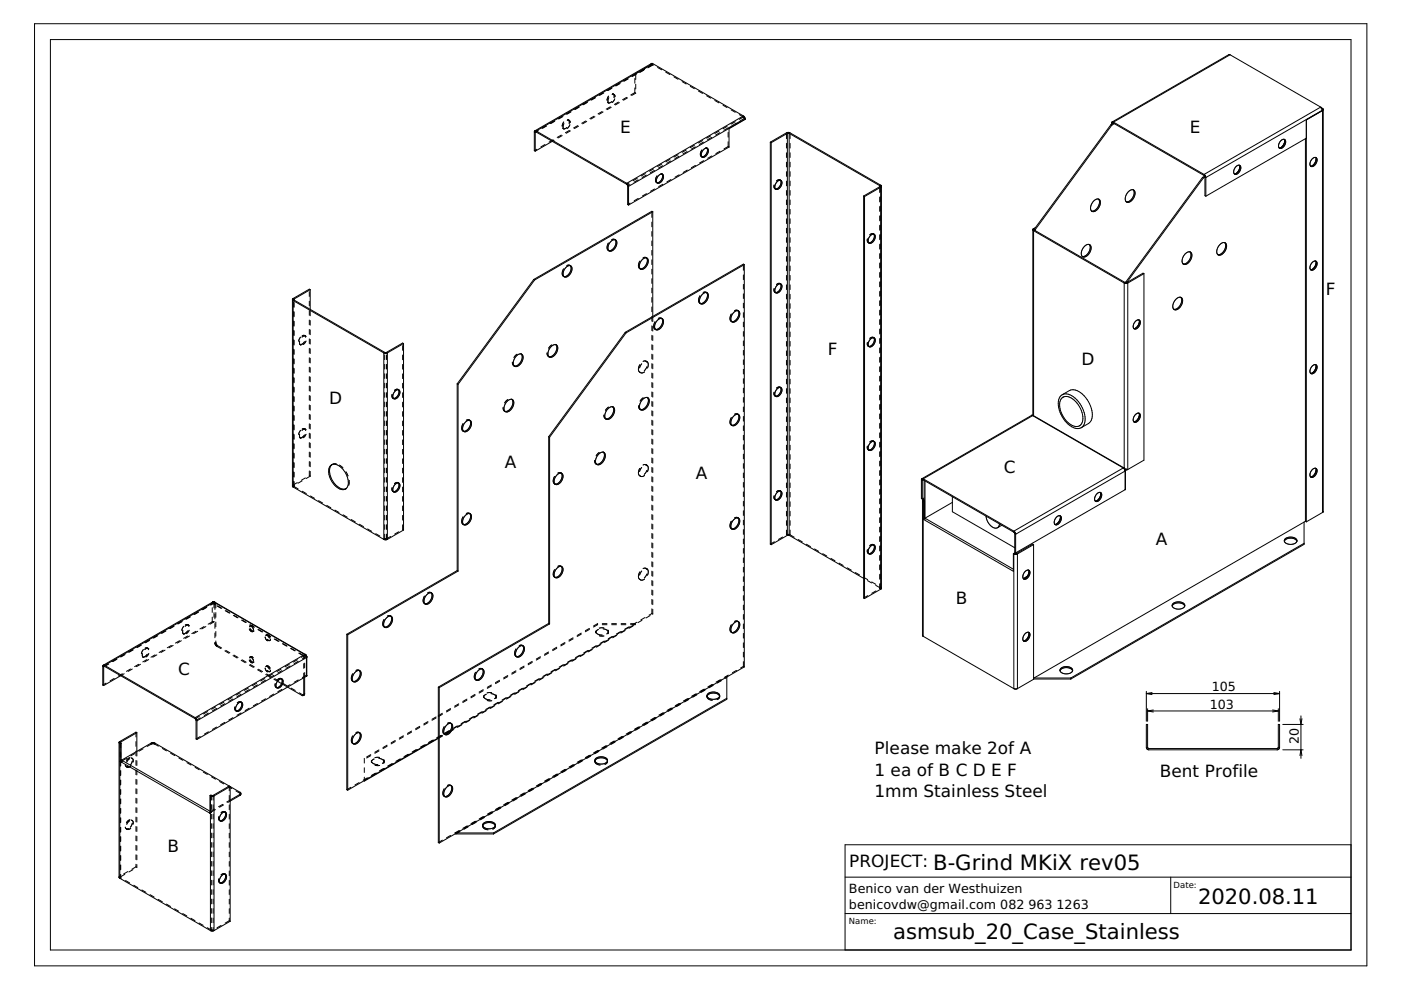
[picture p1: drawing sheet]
<svg xmlns="http://www.w3.org/2000/svg" width="297mm" height="210mm" viewBox="0 0 297 210" stroke-linecap="round" stroke-linejoin="round" font-family="sans-serif">
<defs><g id="words">
<g font-size="4.5">
<text x="197.8" y="184.5">B-Grind MKiX rev05</text>
<text x="254" y="191.7">2020.08.11</text>
<text x="189.4" y="199.2">asmsub_20_Case_Stainless</text>
</g>
<g font-size="3.6">
<text x="131.5" y="28.1">E</text>
<text x="252.3" y="28.1">E</text>
<text x="281.1" y="62.4">F</text>
<text x="175.5" y="75.3">F</text>
<text x="229.3" y="77.4">D</text>
<text x="69.8" y="85.7">D</text>
<text x="107" y="99.2">A</text>
<text x="147.5" y="101.6">A</text>
<text x="212.8" y="100.2">C</text>
<text x="245" y="115.5">A</text>
<text x="202.7" y="128.1">B</text>
<text x="37.8" y="143.1">C</text>
<text x="185.4" y="159.9">Please make 2of A</text>
<text x="185.4" y="164.4">1 ea of B C D E F</text>
<text x="245.9" y="164.8">Bent Profile</text>
<text x="185.4" y="169">1mm Stainless Steel</text>
<text x="35.5" y="180.7">B</text>
<text x="180" y="183.8">PROJECT:</text>
</g>
<g font-size="2.7">
<text x="256.9" y="146.6">105</text>
<text x="256.5" y="150.3">103</text>
<text x="275.4" y="157.7" transform="rotate(-90 275.4 157.7)">20</text>
<text x="180" y="189.4">Benico van der Westhuizen</text>
<text x="180" y="192.8">benicovdw@gmail.com 082</text>
<text x="218.1" y="192.8">963</text>
<text x="224" y="192.8">1263</text>
</g>
<g font-size="1.8">
<text x="248.8" y="188.2">Date:</text>
<text x="180" y="195.8">Name:</text>
</g>
</g></defs>
<g fill="none" stroke="#000" stroke-width=".21">
<path d="M7.3 5h282.5v199.8h-282.5zM10.7 8.4h275.7v193h-275.7zM127.9 19.7l-.9 .5M128 19.7l-.9 .5M129.6 18.7l-.9 .5M129.7 18.7l-.8 .5M129.9 19.9h.1M130 19.9l.2 .1M130 19.9l.2 .3v.5M131.3 17.7l-.8 .5M131.5 17.7l-.9 .5M133.1 16.7l-.9 .5"/>
<path d="M133.2 16.7l-.9 .5M134.6 19.6l.2 .2-.9 .5M134.6 16.6v1M134.6 18.6v1M134.6 19.6l-.9 .5M134.8 17.9v1M134.8 15.7l-.9 .5M134.9 15.7l-.8 .5M135.5 15.3l-.9 .5 .2 .1v1M136.5 14.9l-.9 .5M136.5 14.7l-.8 .5M136.7 14.7l-.9 .5"/>
<path d="M137.2 14.3l-.9 .5M138.1 13.5l-.1 .3 .2 .1M138.1 13.5l-24.7 14.2M138.2 13.9l-.9 .5M138.2 13.4l-.1 .1M138.2 13.4h.1M138.2 13.8v.1M138.2 13.8h.1M138.2 13.7v.1M138.2 13.7h.1M138.3 13.4l.1 .1M138.3 13.7h-.1"/>
<path d="M138.3 13.7l-.9 .5M138.3 13.7h.1M138.4 13.7h.1M138.4 13.7l.2 .1M138.4 13.7l-.9 .5M138.4 13.5l19.2 11.1M138.4 13.5l-24.7 14.3M139.4 14.3l.9 .5M141.2 15.3l.8 .5M142.9 16.3l.9 .5M144.6 17.3l.9 .5M146.4 18.3l.8 .5"/>
<path d="M148.1 19.3l.9 .5M260.7 11.6l-24.9 14.3M260.7 11.6h.1M260.8 11.6l19.2 11.1M260.8 11.6l-24.7 14.3M113.3 28v3.9M113.3 31.9l.2 .2M113.4 27.7l.3 .1M113.4 27.7l-.1 .3M113.5 28.1v4M113.5 28.1h.1M113.5 28v.1"/>
<path d="M113.5 28h.1M113.6 28h-.1M113.6 28h.1M113.6 28l19.3 11.1M113.7 27.8l-.4 .2M113.7 27.8l19.2 11.1M113.8 31.6l-.5 .3M114 27.7l-.5 .3M114.2 27.7l-.7 .4M115.5 30.6l-.8 .5M115.7 26.7l-.8 .5M115.9 26.7l-.9 .5"/>
<path d="M117.3 29.6l-.9 .5M117.5 29.8l-4 2.3M117.5 25.7l-.9 .5M117.6 25.7l-.8 .5M119 28.6l-.9 .5M119.2 28.8l-.9 .5M119.2 24.7l-.9 .5M119.3 27.2l.1 .1M119.3 24.7l-.8 .5M119.4 27.3l.2 .1M119.5 25.9l-.3 .9M119.6 26.2l-.2 1"/>
<path d="M120.2 27l-.4 .3h-.4M120.3 25.4h.2M120.5 25.4l.2 .1M120.5 25.4l.1 .1M120.6 25.5h.1M120.6 25.5h-.3M120.6 25.5l.1 .7M120.7 25.5l.2 .5M120.7 27.6l-.8 .5M120.8 26.4l-.5 .8M120.9 27.8l-.8 .5M120.9 23.7l-.8 .5"/>
<path d="M121.1 23.7l-.9 .5M122.5 26.6l-.9 .5M122.7 26.8l-.9 .5M122.7 22.7l-.9 .5M122.8 22.7l-.9 .5M124.2 25.6l-.9 .5M124.4 25.8l-.9 .5M124.4 21.7l-.9 .5M124.5 21.7l-.8 .5M125.9 24.6l-.8 .5M126.1 24.8l-.8 .5M126.1 20.7l-.8 .5"/>
<path d="M126.3 20.7l-.9 .5M127.7 23.6l-.9 .5M127.9 23.8l-.9 .5M128.8 21.7l.1 .1M128.9 21.8l.2 .1M129 20.4l-.3 .9M129.1 20.7l-.2 1M129.4 22.6l-.9 .5M129.6 22.8l-.9 .5M129.7 21.6l-.4 .2h-.4M129.8 20h.4M130.2 20l.2 .5"/>
<path d="M130.2 20.7h.1M130.3 20.9l-.5 .8M131.1 21.6l-.8 .5M131.3 21.8l-.8 .5M132.9 20.6l-.9 .5M132.9 38.9l.4 .6M132.9 39.1h.1M133 39.1v.1M133 39.2h.1M133 39.2v.1M133 39.3h.1M133.1 20.8l-.9 .5"/>
<path d="M133.1 39.3v.1M133.1 39.4h.1M133.1 39.4v4M133.3 39.5v4M133.4 38.8l-.5 .3M133.6 39.1l-.5 .3M135.1 37.8l-.9 .5M135.3 38.1l-.9 .5M136.8 36.8l-.8 .5M137 37.1l-.8 .5M138.6 35.8l-.9 .5M138.8 36.1l-.9 .5"/>
<path d="M139.2 38.7l.2 .1M139.3 37.3l-.3 .8 .2 .6M140.1 36.8h.2M140.3 36.8l.2 .1M140.3 36.8v.1M140.3 34.8l-.9 .5M140.3 36.9h.1M140.4 36.9a1.29 1.29 0 0 1-1.2 1.8M140.5 36.9a1.24 1.24 0 0 0-1.1 1.9M140.5 36.9a1.24 1.24 0 0 1-1.1 1.9M140.5 35.1l-.9 .5M140.5 39.1l-.8 .5"/>
<path d="M142 33.8l-.8 .5M142.2 34.1l-.8 .5M142.3 38.1l-.9 .5M143.8 32.8l-.9 .5M143.9 33.1l-.8 .5M144 37.1l-.9 .5M145.5 31.8l-.9 .5M145.7 32.1l-.9 .5M145.7 36.1l-.8 .5M147.2 30.8l-.8 .5M147.4 31.1l-.9 .5M147.5 35.1l-.9 .5"/>
<path d="M148.7 33.2l.2 .1M148.8 31.8l-.3 .8 .2 .6M149 29.8l-.9 .5M149.1 30.1l-.8 .5M149.2 34.1l-.9 .5M149.6 31.3h.2M149.8 31.3l.2 .2M149.8 31.3l.1 .2M149.8 20.3l.9 .5M149.9 31.4a1.28 1.28 0 0 0-1 1.9M149.9 31.4l.1 .1M149.9 31.5a1.3 1.3 0 0 1-1.2 1.7"/>
<path d="M150 31.5a1.24 1.24 0 0 1-1.1 1.8M150.7 28.8l-.9 .5M150.9 29.1l-.9 .5M150.9 33.1l-.8 .5M151.6 21.3l.8 .5M152.4 27.8l-.8 .5M152.6 28.1l-.9 .5M152.6 32.1l-.8 .5M153.3 22.3l.9 .5M154.2 26.8l-.9 .5M154.3 27.1l-.8 .5M154.4 31.1l.2 .1"/>
<path d="M154.4 28.1v1M154.4 30.1v1M154.4 31.1l-.9 .5M154.6 27.3v3.9M154.6 31.2l-21.3 12.3M155 23.3l.9 .5M155.2 26.7l-.8 .5 .2 .1M155.9 25.8l-.9 .5M156.1 26.1l-.9 .5M156.7 24.3l.9 .5M157 25.7l-.9 .5M157.6 24.8h.1"/>
<path d="M157.6 24.8l-.9 .5M157.6 24.6l.4 .6M157.6 24.6l-24.7 14.3M157.7 24.8v.1M157.7 24.9h.1M157.7 24.9l.1 .1M157.8 25h.1M157.8 25v.1M157.8 25.1h.1M157.8 25.1l.2 .2M157.8 25.1l-.9 .5M158 25.3l-3.4 2"/>
<path d="M158 25.2v.1M158 25.2l-24.7 14.3M163.3 30.1l3.5-2h.7l19.2 11.2M163.3 30.1l.2 .2M163.3 30.1v85.3M163.5 30.3v85.2M164.1 39.2v.5l.2 .3M165.4 38.2l.2 .1M165.4 38.2l-.4-.1-.4 .3M165.4 38.2h.1M165.4 38.2a1.3 1.3 0 0 0-.9 1.9M165.5 38.2a1.29 1.29 0 0 1-1.2 1.8"/>
<path d="M165.5 38.2l.1 .1M165.6 38.3a1.24 1.24 0 0 1-1.1 1.8M166.7 28.4v1M166.7 30.4v1M166.7 32.4v1M166.7 34.4v1M166.7 36.4v1M166.7 38.4v1M166.9 28.3l-3.4 2M166.9 28.3v85.2M167 28.3h-.1M167 28.3h.1"/>
<path d="M167.1 28.2l-.1 .1M167.1 28.2h.1M167.2 28.2h.1M167.2 28.2l.1 .1M167.3 28.3h.1M167.3 28.3l19.2 11.1M167.3 28.3v85.2M167.5 28.4v1M167.5 30.4v1M167.5 32.4v1M167.5 34.4v1M167.5 36.4v1"/>
<path d="M167.5 38.4v1M186.5 39.4v.2M186.5 39.8v1M186.5 39.4h.1M186.5 39.6l-3.4 2M186.6 39.4h.1M186.6 39.6h-.1M186.6 39.5v.1M186.6 39.4v.1M186.6 39.5h.1M186.6 39.7v1M186.7 39.3v85.6"/>
<path d="M186.7 39.3l.1 .1M186.8 39.7l-3.5 2M186.8 39.6v.1M186.8 39.4h.1M186.9 39.4v.1M186.9 39.5v85.2M186.9 39.5l-.1 .1M235.6 26.4l-16.3 22.1M235.6 26.4l.1 .1M235.7 26.5l-16.2 22.1M235.8 25.9l-.1 .4M235.8 25.8l.3 .1"/>
<path d="M235.8 25.8v.1M235.9 26.2h.1M235.9 26.1v.1M235.9 26.1h.1M236 26.1h-.1M236 26.1h.1M236.1 25.9l19.2 11.1M236.1 26.1l19.3 11.2M236.1 26.1l-.5 .3M236.3 26.2l-.6 .3M255 37.6l.1 .1M255 37.6l-16.3 22.1"/>
<path d="M255.1 37.7l-16.2 22.2M255.3 37l.4 .6M255.4 37.3h.1M255.4 37.3v.1M255.4 37.3l-.4 .3M255.4 37.4h.1M255.5 37.4v.1M255.5 37.5h.1M255.5 37.5v4l.2 .1M255.5 37.5l-.4 .2M255.7 37.6v4M262 35.4a.6 .6 0 0 1 .9-.3 .6 .6 0 0 1 .1 1 .86 .86 0 0 1-1.4 .6v-.6z"/>
<path d="M262 36.8l-.3 .1M262.8 35l.1 .3M262.9 35.4l-.3 .8-.6 .6M262.9 35.3l-.2 .9-.7 .6M262.9 35.3v.1M271.5 31.3l-.3 .1M271.8 31.1l-.3 .2M272.3 29.5l.1 .3M272.3 29.5a1.23 1.23 0 0 1-.8 2l-.3-.1M272.3 29.5a1.32 1.32 0 0 0-1.1 1.9M272.4 30l-.6 1.1M272.4 29.8v.3"/>
<path d="M272.4 30.1l-.3 .7-.6 .5M272.4 29.9v.1M276.8 29.4v81.1M277 29.3l-21.3 12.3M278.2 33.7a.6 .6 0 0 1 .9-.2 .6 .6 0 0 1 0 .9 .86 .86 0 0 1-1.3 .7v-.7zM278.2 35.2h-.3M278.2 35.1v.1M278.4 35l-.2 .1M278.4 35.1l-.2 .1M278.9 33.4l.2 .3M279.1 33.7l-.2 .7-.5 .6M279.1 33.7l-.2 .7-.5 .7"/>
<path d="M279.1 33.7h.1M280 22.7l.4 .7M280 22.7l-24.7 14.3M280.1 23h.1M280.2 23.1h.1M280.2 23.3h.1M280.2 22.9l.3 .3M280.4 23.4v85.3M280.4 23.4l-24.7 14.2M280.5 23.3l-3.5 2.1v85.2M280.5 23.3h.1M280.5 23.2v85.3"/>
<path d="M280.5 23.2v.1M113.2 59.3l-16.3 22.1M113.2 59.3l.1 .1M113.3 59.4l-16.2 22.1M119.5 58.6l.2 .1M119.5 58.6h.1M119.5 57l-.3 1 .3 .6M119.5 57h.1M119.6 58.6h.1M119.6 58.6l.1 .1M120.8 56.3l.2 .1M120.8 56.3h-.6"/>
<path d="M120.8 56.3h.1M120.9 56.3h.1M120.9 56.3a1.66 1.66 0 0 1-1.3 2.3M120.9 56.3l.1 .1M120.9 56.3a1.65 1.65 0 0 0-1.3 2.3M121 56.4a1.55 1.55 0 0 1-1.3 2.3M129 53.1l.2 .1M129 53.1h.1M129 51.5l-.3 1 .3 .6M129 51.5h.1M129.1 53.1h.1M129.1 53.1l.1 .1"/>
<path d="M130.3 50.8l.2 .1M130.3 50.8h-.6M130.3 50.8h.1M130.4 50.8h.1M130.4 50.8l.1 .1M130.5 50.9a1.71 1.71 0 0 1-1.4 2.2M130.5 50.9a1.55 1.55 0 0 1-1.3 2.3M130.5 50.9a1.59 1.59 0 0 0-1.4 2.2M133.1 43.4l.2 .1M133.6 43.1l-.5 .3M135.3 42.1l-.8 .5M135.6 56.9l.2 .2"/>
<path d="M135.6 56.9l.1 .1M135.6 55.4l-.2 .9 .2 .6M135.6 55.4h.1M135.7 57h.1M135.7 57l.1 .1M137 54.6l-.7 .1M137 54.6h.1M137 54.6l.2 .1M137 54.6l.1 .1M137.1 41.1l-.9 .5M137.1 54.7a1.66 1.66 0 0 1-1.4 2.3M137.1 54.7a1.65 1.65 0 0 0-1.4 2.3"/>
<path d="M137.1 54.7h.1M137.2 54.7a1.55 1.55 0 0 1-1.4 2.4M138.2 45.1v1M138.2 47.1v1M138.2 49.1v1M138.2 51.1v1M138.2 53.1v1M138.2 55.1v1M138.2 57.1v1M138.2 59.1v1M138.4 44.9v22.2M138.4 44.9l-25.1 14.5"/>
<path d="M138.4 44.9l-.2-.1-25 14.5M138.8 40.1l-.9 .5M157.6 56.3v1M157.6 58.3v1M157.8 56.1v85.3M157.8 56.1l-.2-.1-25 14.5M157.8 56.1l-25 14.5M164.3 40l.2 .1M166.7 40.4v1M166.7 42.4v1M166.7 44.4v1M166.7 46.4v1"/>
<path d="M166.7 48.4v1M166.7 50.4v1M166.7 52.4v1M166.7 54.4v1M166.7 56.4v1M166.7 58.4v1M167.5 40.4v1M167.5 42.4v1M167.5 44.4v1M167.5 46.4v1M167.5 48.4v1M167.5 50.4v1"/>
<path d="M167.5 52.4v1M167.5 54.4v1M167.5 56.4v1M167.5 58.4v1M183.1 41.6l.2 .1M183.1 41.6v85.2M183.3 41.7v85.2M183.9 50.6v.6l.2 .2M184.1 51.4l.2 .1M185.2 49.6l.2 .1M185.2 49.6l-.4-.1-.4 .3M185.2 49.6l.1 .1"/>
<path d="M185.3 49.6l.1 .1M185.3 49.6a1.28 1.28 0 0 0-1 1.9M185.3 49.7a1.3 1.3 0 0 1-1.2 1.7M185.4 49.7a1.24 1.24 0 0 1-1.1 1.8M186.5 41.8v1M186.5 43.8v1M186.5 45.8v1M186.5 47.8v1M186.5 49.8v1M186.5 51.8v1M186.5 53.8v1M186.5 55.8v1"/>
<path d="M186.5 57.8v1M186.5 59.8v1M186.6 41.7v1M186.6 43.7v1M186.6 45.7v1M186.6 47.7v1M186.6 49.7v1M186.6 51.7v1M186.6 53.7v1M186.6 55.7v1M186.6 57.7v1M186.6 59.7v1"/>
<path d="M219 48.7v39.4M219 48.7h.1M219 48.7l.1 .1M219.1 48.8v.1M219.1 48.9h.1M219.1 48.9l19.3 11.1M219.1 48.9v39.2M219.2 48.7h.1M219.3 48.7v.1M219.3 48.7h-.1M219.3 48.6v.1M219.3 48.8h.1"/>
<path d="M219.3 48.6h.1M219.3 48.8l19.3 11.1M219.3 48.5v.3M219.3 48.5l.2 .1M219.5 48.6v.3M219.5 48.2l-.5 .5M229.5 54.4h.1M230.9 51.8a1.5 1.5 0 0 1-.3 2.4 .85 .85 0 0 1-1.1 .2M230.9 51.8a1.82 1.82 0 0 0-1.4 2.6M230.9 51.8a1.82 1.82 0 0 1-1.4 2.6M231.4 44.7h.1M231.4 44.7l.1 .1"/>
<path d="M232.9 42.2a1.82 1.82 0 0 0-1.5 2.5M232.9 42.2a1.5 1.5 0 0 1-.4 2.3 .91 .91 0 0 1-1 .3M232.9 42.2a1.86 1.86 0 0 1-1.4 2.6M238.6 59.9h.1M238.7 59.9h.1M238.7 59.7v.2M238.7 59.7l.2 .2M238.8 59.9h-.1M238.8 42.8h.1M238.8 59.9h.1M238.9 59.9h-.1M238.9 59.9h.1"/>
<path d="M240.2 40.2a1.82 1.82 0 0 0-1.4 2.6M240.2 40.2a1.5 1.5 0 0 1-.3 2.4 .85 .85 0 0 1-1.1 .2M240.3 40.2a1.82 1.82 0 0 1-1.5 2.6M242.5 58l-3.4 2M242.5 58l-.2-.1-3.4 2M242.5 58v39.6l-3.4 1.9M250.8 56h.1M252.3 53.4a1.82 1.82 0 0 0-1.5 2.5M252.3 53.4a1.5 1.5 0 0 1-.4 2.3 .85 .85 0 0 1-1.1 .2M252.3 53.4h.1M252.3 53.4a1.82 1.82 0 0 1-1.5 2.6M259.7 51.4a1.82 1.82 0 0 0-1.5 2.6"/>
<path d="M259.7 51.4a1.5 1.5 0 0 1-.4 2.4 .85 .85 0 0 1-1.1 .2M259.7 51.4h.1M259.7 51.4a1.82 1.82 0 0 1-1.5 2.6M277.9 57.2h.1M278.2 55.7a.6 .6 0 0 1 .9-.3 .6 .6 0 0 1 0 1 .86 .86 0 0 1-1.3 .7v-.7zM278.2 57.1l-.3 .1M278.2 57.1h.1M278.4 57l-.2 .1M278.5 56.9l-.1 .1M278.9 55.3l.2 .4M279 56l-.5 .9M279.1 55.7l-.1 .3"/>
<path d="M279.1 55.7l-.2 .7-.4 .5M62 63.5v39.5M62 63.5v.1M62 63.5h.1M62 63.4v.1M62 63.6h.1M62 63.6l19.4 11.2M62.2 63.3v40M62.2 63.3l-.2 .1M62.3 64v1M62.3 66v1M62.3 68v1"/>
<path d="M62.3 70v1M62.3 72v1M62.3 74v1M62.3 76v1M62.3 78v1M62.3 63.5h.1M62.3 63.6h.1M62.3 63.4h.1M62.3 63.4v.2M62.3 64.2v1M62.3 66.2v1M62.3 68.2v1"/>
<path d="M62.3 70.2v1M62.3 72.2v1M62.3 74.2v1M62.3 76.2v1M62.3 78.2v1M62.3 63.6l19.3 11.1M63.5 73l.2 .1M63.5 72.3v.5l.2 .3M63.7 73.1l.1 .1M63.7 71.5l-.4 .9M64.6 72.5l-.8 .5M64.6 71.1l-.5 .1"/>
<path d="M64.6 71.1l.1 .2M64.6 71.1l.2 .2M64.7 71.2l.1 .1M64.7 71.2l-.7 .3M64.7 71.3l.1 .2M64.8 71.3h.1M64.9 72.3l-.6 .8M65.6 61.9v1M65.6 63.9v1M65.6 65.9v1M65.6 67.9v1M65.6 69.9v1"/>
<path d="M65.6 71.9v1M65.6 73.9v1M65.6 75.9v1M65.6 77.9v1M65.6 79.9v1M65.8 61.4v4.2M65.8 66v1M65.8 68v1M65.8 70v1M65.8 72v1M65.8 74v1M65.8 76v1"/>
<path d="M65.8 78v1M65.8 80v1M65.8 61.4l-.2-.1-3.4 2M65.8 61.4l-3.5 2M81.4 74.8h.7M81.4 74.8v39.6M81.6 75.2v1.1M81.6 77.2v1M81.6 79.2v1M81.6 74.7h.1M81.6 74.7l.1 .1M81.7 74.8h.1"/>
<path d="M81.8 74.8h.1M81.9 74.7l-.1 .1M81.9 74.7h.1M81.9 75.2v1.1M81.9 77.2v1M81.9 79.2v1M82.1 74.8v39.6M85.4 73.3v1M85.4 75.3v1M85.4 77.3v1M85.4 79.3v1M85.6 72.8l-3.5 2"/>
<path d="M85.6 72.8l-.2-.1-3.5 2M85.6 72.8v39.6M108.6 76.8l.1 .5 .2 .3M108.9 77.6l.2 .1M108.9 77.6h.1M109 77.6l.1 .1M109 77.6h.1M109.6 75.1l-.7 .7M110.4 75l.2 .1M110.5 75.1a1.82 1.82 0 0 0-1.5 2.5M110.5 75.1h.1M110.5 75.1a1.82 1.82 0 0 1-1.5 2.5"/>
<path d="M110.6 75.1a1.78 1.78 0 0 1-.9 2.6h-.6M116 74.8l.1 .5 .2 .3M116.3 75.6l.2 .1M116.3 75.6h.1M116.4 75.6l.1 .1M116.4 75.6h.1M117 73.1l-.7 .8M117.8 73l.2 .1M117.9 73.1a1.82 1.82 0 0 0-1.5 2.5M117.9 73.1h.1M117.9 73.1a1.82 1.82 0 0 1-1.5 2.5M118 73.1a1.77 1.77 0 0 1-.9 2.6h-.6"/>
<path d="M132.6 70.5l.2 .1M132.6 70.5l-16.3 22.1M132.8 70.6l-16.3 22.1M135.6 78.9l.2 .1M135.6 77.4l-.2 .9 .2 .6M135.6 78.9h.1M135.6 77.3v.1M135.7 79h.1M136.1 77.1l-.5 .9M136.7 78.8l-.4 .3-.5-.1M136.9 76.6h.2M137 76.6l.2 .1"/>
<path d="M137 76.6h-.7M137 76.6h.1M137.1 76.6l.1 .2M137.1 76.6l.1 .1M137.1 77.8l-.5 .8M137.1 77.8h.1M137.2 76.7l.2 .5-.1 .9M138.2 61.1v1M138.2 63.1v1M138.2 65.1v1M138.2 67.1v1M138.2 69.1v1"/>
<path d="M138.2 71.1v1M138.2 73.1v1M138.2 75.1v1M138.2 77.1v1M138.2 79.1v1M138.4 67.2v1M138.4 69.2v1M138.4 71.2v1M138.4 73.2v1M138.4 75.2v1M138.4 77.2v1M138.4 79.2v1"/>
<path d="M138.9 68.2l-.3 1 .3 .6M138.9 69.8l.2 .1M138.9 69.8h.1M138.9 68.2h.1M139 69.8l.1 .1M140.2 67.5l.2 .1M140.2 67.5h-.6M140.2 67.5h.1M140.3 67.5h.1M140.3 67.5a1.66 1.66 0 0 1-1.3 2.3M140.3 67.5a1.65 1.65 0 0 0-1.3 2.3M140.3 67.5l.1 .1"/>
<path d="M140.4 67.6a1.55 1.55 0 0 1-1.3 2.3M148.4 64.3l.2 .1M148.4 64.3h.1M148.4 62.7l-.3 1 .3 .6M148.5 64.3h.1M148.5 64.3l.1 .1M149.7 62l.2 .1M149.7 62h-.6M149.7 62h.1M149.8 62h.1M149.8 62a1.66 1.66 0 0 1-1.3 2.3M149.9 62.1a1.55 1.55 0 0 1-1.3 2.3"/>
<path d="M149.9 62.1a1.59 1.59 0 0 0-1.4 2.2M155 68.1l.2 .2M155 68.1l.1 .1M155 66.6l-.2 .9 .2 .6M155 66.6h.1M155.1 68.2h.1M156.4 65.8l.2 .1M156.4 65.8l-.7 .1M156.4 65.8l.1 .1M156.5 65.9h.1M156.5 65.9a1.66 1.66 0 0 1-1.4 2.3M156.5 65.9a1.6 1.6 0 0 0-1.3 2.4"/>
<path d="M156.6 65.9a1.55 1.55 0 0 1-1.4 2.4M157.6 60.3v1M157.6 62.3v1M157.6 64.3v1M157.6 66.3v1M157.6 68.3v1M157.6 70.3v1M157.6 72.3v1M157.6 74.3v1M157.6 76.3v1M157.6 78.3v1M164.1 61.2v.5l.2 .3"/>
<path d="M164.3 62l.2 .1M164.6 60.3h.1M165.4 60.1l.2 .1M165.4 60.1h-.4l-.4 .2M165.4 60.1v.1M165.4 60.2a1.3 1.3 0 0 0-.9 1.9M165.4 60.2h.1M165.5 60.2h.1M165.5 60.2a1.3 1.3 0 0 1-1.2 1.8M165.6 60.2a1.24 1.24 0 0 1-1.1 1.9M166.7 60.4v1M166.7 62.4v1"/>
<path d="M166.7 64.4v1M166.7 66.4v1M166.7 68.4v1M166.7 70.4v1M166.7 72.4v1M166.7 74.4v1M166.7 76.4v1M166.7 78.4v1M167.5 60.4v1M167.5 62.4v1M167.5 64.4v1M167.5 66.4v1"/>
<path d="M167.5 68.4v1M167.5 70.4v1M167.5 72.4v1M167.5 74.4v1M167.5 76.4v1M167.5 78.4v1M183.9 72.6v.5l.2 .3M184.1 73.4l.2 .1M184.1 73.4h.1M184.2 73.4l.1 .1M185.2 71.5l.2 .1M185.2 71.5h-.4l-.4 .2"/>
<path d="M185.2 71.5v.1M185.2 71.6h.1M185.3 71.6a1.34 1.34 0 0 1-1.1 1.8M185.4 71.6a1.3 1.3 0 0 0-1.2 1.8M185.4 71.6a1.24 1.24 0 0 1-1.1 1.9M186.5 61.8v1M186.5 63.8v1M186.5 65.8v1M186.5 67.8v1M186.5 69.8v1M186.5 71.8v1M186.5 73.8v1"/>
<path d="M186.5 75.8v1M186.5 77.8v1M186.5 79.8v1M186.6 61.7v1M186.6 63.7v1M186.6 65.7v1M186.6 67.7v1M186.6 69.7v1M186.6 71.7v1M186.6 73.7v1M186.6 75.7v1M186.6 77.7v1"/>
<path d="M186.6 79.7v1M238.4 60h.7M238.4 60v39.2M239.1 60v39.5M240.7 68.1a.6 .6 0 0 1 .9-.2 .6 .6 0 0 1 .1 1 .86 .86 0 0 1-1.4 .6v-.6zM240.7 69.6l-.3 .1M240.8 69.6h-.1M241.4 67.8l.1 .1M241.5 67.9a1.45 1.45 0 0 1-.8 1.7M241.6 68.2l-.3 .8-.5 .6M241.6 68.1v.1M250.3 63a1.5 1.5 0 0 1-.3 2.4 .91 .91 0 0 1-1 .2"/>
<path d="M250.3 63a1.82 1.82 0 0 0-1.4 2.6h.1M250.3 63h.1M250.3 63a1.86 1.86 0 0 1-1.3 2.6M278.2 77.6a.6 .6 0 0 1 .9-.2 .6 .6 0 0 1 0 .9 .86 .86 0 0 1-1.3 .7v-.6zM278.2 79.1h-.3M278.2 79.1h.1M278.4 79l-.2 .1M278.9 77.3l.1 .1M279 77.4v.7l-.6 .9M279.1 77.7l-.2 .6-.5 .7M279.1 77.6v.1M62.3 80v1"/>
<path d="M62.3 82v1M62.3 84v1M62.3 86v1M62.3 88v1M62.3 90v1M62.3 92v1M62.3 94v1M62.3 96v1M62.3 98v1M62.3 80.2v1M62.3 82.2v1M62.3 84.2v1"/>
<path d="M62.3 86.2v1M62.3 88.2v1M62.3 90.2v1M62.3 92.2v1M62.3 94.2v1M62.3 96.2v1M62.3 98.2v1M63.5 92.8l.2 .1M63.5 92.1v.5l.2 .3M63.7 92.9h.1M63.7 91.2l-.4 .9M64.6 92.2l-.8 .6"/>
<path d="M64.6 90.9l-.5 .1M64.6 90.9l.1 .1M64.6 90.9l.2 .1M64.7 91h.1M64.7 91l-.7 .2M64.7 91l.1 .3M64.8 91l.1 .1M64.9 92.1l-.6 .7M65.6 99.8v1l.2 .2M65.6 81.9v1M65.6 83.9v1M65.6 85.9v1"/>
<path d="M65.6 87.8v1M65.6 89.8v1M65.6 91.8v1M65.6 93.8v1M65.6 95.8v1M65.6 97.8v1M65.8 82v1M65.8 84v1M65.8 86v1M65.8 88v1M65.8 90v1M65.8 92v1"/>
<path d="M65.8 94v1M65.8 96v1M65.8 98v1M65.8 100v1M70.3 98.6a2.61 2.61 0 0 1 2.9 1.7 2.61 2.61 0 0 1 0 3.4M70.3 98.6a2.61 2.61 0 0 0 0 3.4 2.61 2.61 0 0 0 2.9 1.7M70.5 98.5l-.2 .1M70.5 98.5a2.61 2.61 0 0 0 0 3.4 2.95 2.95 0 0 0 2.7 1.8M71.3 98.4l-.8 .1M72 98.6l.7 .6M81.6 81.2v1M81.6 83.2v1"/>
<path d="M81.6 85.2v1M81.6 87.2v1M81.6 89.2v1M81.6 91.2v1M81.6 93.2v1M81.6 95.2v1M81.6 97.2v1M81.6 99.2v1M81.9 81.2v1M81.9 83.2v1M81.9 85.2v1M81.9 87.2v1"/>
<path d="M81.9 89.2v1M81.9 91.2v1M81.9 93.2v1M81.9 95.2v1M81.9 97.2v1M81.9 99.2v1M83.1 83.6v.5l.2 .3M83.3 84.4l.2 .1M83.3 84.4l.1 .1M83.4 84.4l.1 .1M84.4 82.6l.2 .1M84.4 82.6l-.4-.1-.4 .3"/>
<path d="M84.4 82.6h.1M84.4 82.6a1.4 1.4 0 0 0-1 1.8M84.5 82.6a1.34 1.34 0 0 1-1.1 1.9M84.5 82.6l.1 .1M84.6 82.7a1.24 1.24 0 0 1-1.1 1.8M85.4 81.3v1M85.4 83.3v1M85.4 85.3v1M85.4 87.3v1M85.4 89.3v1M85.4 91.3v1M85.4 93.3v1"/>
<path d="M85.4 95.3v1M85.4 97.3v1M85.4 99.3v1M96.9 81.4l.2 .1M96.9 81.4v39.6M97.1 81.5v39.6M98.2 91.4l.1 .1M98.2 91.4h.1M98.2 89.8l-.3 1 .3 .6M98.2 89.8h.1M98.3 91.4h.1M98.3 91.4v.1"/>
<path d="M99.5 89.1l.2 .1M99.5 89.1h-.6M99.5 89.1h.1M99.6 89.1h.1M99.6 89.1a1.66 1.66 0 0 1-1.3 2.3M99.6 89.1l.1 .1M99.6 89.1a1.65 1.65 0 0 0-1.3 2.3M99.7 89.2a1.55 1.55 0 0 1-1.4 2.3M106.7 86.4v.5l.3 .3M107 87.2l.2 .1M107 87.2h.1M107.1 87.2l.1 .1"/>
<path d="M107.1 87.2h.1M107.7 84.7l-.7 .7M108.4 84.6l.2 .1M108.5 84.7h.1M108.5 84.7a1.82 1.82 0 0 0-1.4 2.5M108.5 84.7a1.82 1.82 0 0 1-1.4 2.5M108.6 84.7a1.77 1.77 0 0 1-.8 2.6h-.6M116.3 92.6l.2 .1M116.3 92.6v39.6M116.5 92.7v39.6M126.1 97.6v.5l.3 .3M126.4 98.4l.2 .1"/>
<path d="M126.4 98.4h.1M126.5 98.4l.1 .1M127.1 95.9l-.7 .8M127.8 95.8l.2 .1M127.9 95.9a1.82 1.82 0 0 0-1.4 2.5M127.9 95.9h.1M127.9 95.9a1.82 1.82 0 0 1-1.4 2.5M128 88l.1 .5 .2 .3M128 95.9a1.77 1.77 0 0 1-.8 2.6h-.6M128.3 88.8l.2 .1M128.3 88.8h.1M128.4 88.8l.1 .1"/>
<path d="M128.4 88.8h.1M129 86.3l-.6 .7M129.8 86.2l.2 .1M129.9 86.3a1.82 1.82 0 0 0-1.5 2.5M129.9 86.3h.1M129.9 86.3a1.82 1.82 0 0 1-1.5 2.5M130 86.3a1.77 1.77 0 0 1-.9 2.6h-.6M135.4 86l.1 .5 .2 .3M135.6 99.3l-.2 1 .2 .6M135.6 99.3h.1M135.7 86.8l.2 .1M135.7 86.8h.1"/>
<path d="M135.8 86.8l.1 .1M136.1 99.1l-.5 .9M136.4 84.3l-.7 .8M136.9 98.6h.2M137 98.5l-.7 .1M137 98.5l.2 .2M137 98.5l.1 .1M137.1 98.6l.1 .2M137.1 98.6l.1 .1M137.1 99.8l-.5 .8M137.2 84.2l.2 .1M137.2 98.7l.2 .4-.1 .9"/>
<path d="M137.3 84.3a1.82 1.82 0 0 0-1.5 2.5M137.3 84.3h.1M137.3 84.3a1.86 1.86 0 0 1-1.4 2.6M137.4 84.3a1.77 1.77 0 0 1-.9 2.6h-.6M138.2 81.1v1M138.2 83.1v1M138.2 85.1v1M138.2 87.1v1M138.2 89.1v1M138.2 91.1v1M138.2 93.1v1M138.2 95.1v1"/>
<path d="M138.2 97.1v1M138.2 99.1v1M138.4 81.2v1M138.4 83.2v1M138.4 85.2v1M138.4 87.2v1M138.4 89.2v1M138.4 91.2v1M138.4 93.2v1M138.4 95.2v1M138.4 97.2v1M138.4 99.2v1"/>
<path d="M155 90.1l.2 .1M155 90.1l.1 .1M155 88.6l-.2 .9 .2 .6M155 88.5v.1M155.1 90.2h.1M156.4 87.8l.2 .1M156.4 87.8h-.7M156.4 87.8h.1M156.5 87.8h.1M156.5 87.8a1.66 1.66 0 0 1-1.4 2.4M156.5 87.8a1.65 1.65 0 0 0-1.4 2.4M156.5 87.8l.1 .1"/>
<path d="M156.6 87.9a1.55 1.55 0 0 1-1.4 2.3M157.6 80.3v1M157.6 82.3v1M157.6 84.3v1M157.6 86.3v1M157.6 88.3v1M157.6 90.3v1M157.6 92.3v1M157.6 94.3v1M157.6 96.3v1M157.6 98.3v1M164.1 83.1v.6l.2 .2"/>
<path d="M164.3 83.9l.2 .2M164.3 83.9l.1 .1M164.4 83.9l.1 .2M164.6 82.3h.1M165.4 82.1l.2 .1M165.4 82.1h-.4l-.4 .2M165.4 82.1h.1M165.4 82.1a1.4 1.4 0 0 0-1 1.8M165.4 82.1l.1 .1M165.5 82.2a1.34 1.34 0 0 1-1.1 1.8M165.5 82.2h.1M165.6 82.2a1.24 1.24 0 0 1-1.1 1.9"/>
<path d="M166.7 80.4v1M166.7 82.4v1M166.7 84.4v1M166.7 86.4v1M166.7 88.4v1M166.7 90.4v1M166.7 92.4v1M166.7 94.4v1M166.7 96.4v1M166.7 98.4v1M167.5 80.4v1M167.5 82.4v1"/>
<path d="M167.5 84.4v1M167.5 86.4v1M167.5 88.4v1M167.5 90.4v1M167.5 92.4v1M167.5 94.4v1M167.5 96.4v1M167.5 98.4v1M183.9 94.6v.5l.2 .3M184.1 95.4l.2 .1M185.2 93.5l.2 .1M185.2 93.5h-.4l-.4 .2"/>
<path d="M185.2 93.5v.1M185.2 93.6h.1M185.3 93.6h.1M185.3 93.6a1.28 1.28 0 0 0-1 1.9M185.3 93.6a1.3 1.3 0 0 1-1.2 1.8M185.4 93.6a1.24 1.24 0 0 1-1.1 1.9M186.5 81.8v1M186.5 83.8v1M186.5 85.8v1M186.5 87.8v1M186.5 89.8v1M186.5 91.8v1"/>
<path d="M186.5 93.8v1M186.5 95.8v1M186.5 97.8v1M186.5 99.8v1M186.6 81.7v1M186.6 83.7v1M186.6 85.7v1M186.6 87.7v1M186.6 89.7v1M186.6 91.7v1M186.6 93.7v1M186.6 95.7v1"/>
<path d="M186.6 97.7v1M186.6 99.7v1M218.7 88.1l-23.2 13.4M218.7 88.1h.1M218.8 88.1h.1M218.8 88l-.1 .1M218.8 88h.1M218.9 88.1h.1M218.9 88l.1 .1M218.9 88.1l19.3 11.1M218.9 88.1l-23.2 13.4M219 88.1h.1"/>
<path d="M219 88.1h-.1M219.1 88.1h.1M219.1 88.1l19.2 11.1M225.2 83.7l1.5-.9a3 3 0 0 1 3.5 1.5 4.8 4.8 0 0 1 1 5.1l-2 1.3M225.2 83.7a3 3 0 0 1 3.4 1.5 4.8 4.8 0 0 1 1.1 5.1l-.5 .4M225.2 83.7a3 3 0 0 0-.4 3.7 4.8 4.8 0 0 0 3.8 3.5l.6-.2M225.4 84.2a2.61 2.61 0 0 1 3 1.3 4.2 4.2 0 0 1 .9 4.4l-.4 .4M225.4 84.2a2.61 2.61 0 0 0-.4 3.2 4.2 4.2 0 0 0 3.4 3l.5-.1M225.5 84.2h-.1M229 90.2l-.1 .1M238.2 99.2l-23.2 13.4M238.2 99.2h.1"/>
<path d="M238.2 99.2l.1 .1M238.3 99.2h.1M238.3 99.3h.1M238.3 99.3v.1M238.3 99.2l.3 .5M238.3 99.4h.1M238.4 99.4h.1M238.4 99.4l.1 .2M238.5 99.6h.1M238.5 99.6v.1M238.5 99.7h.1M238.5 99.7v.1"/>
<path d="M238.5 99.8h.1M238.5 99.8v.1M238.5 99.9v3.9M238.5 99.9l-23.2 13.4M238.6 99.8v.1M238.6 99.4h.1M238.6 99.7h.1M238.6 99.8h.1M238.6 99.7v.1M238.6 99.8v3.9M238.9 99.4h.1M238.9 99.5h.1"/>
<path d="M239.1 99.5l-.5 .1M240.7 87.9a.6 .6 0 0 1 .9-.2 .6 .6 0 0 1 .1 .9 .86 .86 0 0 1-1.4 .7v-.7zM240.7 89.4h-.3M240.8 89.4h-.1M241.4 87.6h.1M241.5 87.6l.1 .3M241.6 87.9l-.2 .9-.7 .6M241.6 87.9l-.3 .8-.5 .7M278.2 99.6a.6 .6 0 0 1 .9-.2 .6 .6 0 0 1 0 .9 .86 .86 0 0 1-1.3 .7v-.7zM278.9 99.3l.2 .3M279.1 99.6l-.2 .7-.5 .7M279.1 99.6l-.2 .7-.5 .6"/>
<path d="M62 103v.1M62 103h.1M62 103.1v.1M62 103.2l.2 .1M62.2 103.3l19.2 11.1M62.3 103v.1M62.3 100v1M62.3 102v1M62.3 103.1h.1M62.3 103h.1M62.3 103.1v.1M62.3 103.2l.9 .5"/>
<path d="M62.3 100.2v1M62.3 102.2v1M62.3 102.9v.1M63 102.3l-1 .7M64 102l-.8 .5M64.1 104.2l.8 .5M64.8 101.3l-.9 .5M65.8 101l-.9 .5M65.8 105.2l.9 .5M67.5 106.2l.9 .5M69.3 107.2l.8 .5M71 108.2l.9 .5"/>
<path d="M72.7 109.2l.9 .5M73.3 103.6l-.1 .1M73.3 100l.5 .9M73.3 103.6h.1M74 101.9h.1M74 101.9v1M74.5 110.2l.8 .5M76.2 111.2l.9 .5M77.9 112.2l.9 .5M79.7 113.2l.8 .5M81.4 114.4h.7M81.4 114.2h.2"/>
<path d="M81.6 114.2v.1M81.6 101.2v1M81.6 103.2v1M81.6 105.2v1M81.6 107.2v1M81.6 109.2v1M81.6 111.2v1M81.6 113.2v1M81.6 114.3h.1M81.7 114.3h.1M81.8 114.3h.1M81.9 114.3h-.1"/>
<path d="M81.9 114.3h.1M81.9 114.2v.1M81.9 101.2v1M81.9 103.2v1M81.9 105.2v1M81.9 107.2v1M81.9 109.2v1M81.9 111.2v1M81.9 113.2v1M82.8 113.7l-.9 .5M83.1 103.4v.5l.2 .3M83.3 104.2l.2 .1"/>
<path d="M83.3 104.2h.1M83.4 104.2l.1 .1M84.4 102.3l.2 .1M84.4 102.3h-.4l-.4 .2M84.4 102.3v.1M84.4 102.4a1.4 1.4 0 0 0-1 1.8M84.4 102.4h.1M84.5 102.4a1.34 1.34 0 0 1-1.1 1.8M84.5 102.4h.1M84.5 112.7l-.8 .5M84.6 102.4a1.24 1.24 0 0 1-1.1 1.9M85.4 111.3v1l.2 .1"/>
<path d="M85.4 101.3v1M85.4 103.3v1M85.4 105.3v1M85.4 107.3v1M85.4 109.3v1M85.6 112.4l-3.5 2M98.2 111.2l.1 .1M98.2 111.2h.1M98.2 109.6l-.3 .9 .3 .7M98.2 109.6h.1M98.3 111.2h.1M98.3 111.2v.1"/>
<path d="M99.5 108.8l.2 .1M99.5 108.8l-.6 .1M99.5 108.8l.1 .1M99.6 108.9h.1M99.6 108.9a1.66 1.66 0 0 1-1.3 2.3M99.6 108.9a1.65 1.65 0 0 0-1.3 2.3M99.7 108.9a1.55 1.55 0 0 1-1.4 2.4M117.6 102.6l.2 .1M117.6 102.6h.1M117.6 101l-.3 1 .3 .6M117.6 101h.1M117.7 102.6h.1"/>
<path d="M117.7 102.6l.1 .1M118.9 100.3l.2 .1M118.9 100.3h-.6M118.9 100.3h.1M119 100.3h.1M119 100.3a1.66 1.66 0 0 1-1.3 2.3M119 100.3l.1 .1M119 100.3a1.65 1.65 0 0 0-1.3 2.3M119.1 100.4a1.55 1.55 0 0 1-1.3 2.3M135.6 100.9l.2 .1M135.6 100.9h.1M135.7 100.9l.1 .1"/>
<path d="M136.6 100.8l-.5 .2h-.3M136.7 100.8h-.1M138.2 101.1v1M138.2 103.1v1M138.2 105.1v1M138.2 107.1v1M138.2 109.1v1M138.2 111.1v1M138.2 113.1v1M138.2 115.1v1M138.2 117.1v1M138.2 119.1v1"/>
<path d="M138.4 101.2v1M138.4 103.2v1M138.4 105.2v1M138.4 107.2v1M138.4 109.2v1M138.4 111.2v1M138.4 113.2v1M138.4 115.2v1M138.4 117.2v1M138.4 119.2v1M155 112.1l.2 .1M155 110.5l-.2 1 .2 .6"/>
<path d="M155 112.1h.1M155 110.5h.1M155.1 112.1h.1M155.1 112.1l.1 .1M156.4 109.8a1.7 1.7 0 0 0-1.3 2.3M156.4 109.7l.2 .2M156.4 109.7l-.7 .1M156.4 109.7l.1 .1M156.5 109.8h.1M156.5 109.8a1.66 1.66 0 0 1-1.4 2.3M156.5 109.8l.1 .1M156.6 109.9a1.55 1.55 0 0 1-1.4 2.3"/>
<path d="M157.6 100.3v1M157.6 102.3v1M157.6 104.3v1M157.6 106.3v1M157.6 108.3v1M157.6 110.3v1M157.6 112.3v1M157.6 114.3v1M157.6 116.3v1M157.6 118.3v1M163.3 115.4l.2 .1M164.1 105.1v.5l.2 .3"/>
<path d="M164.2 114.9l-.9 .5M164.3 105.9l.2 .1M164.6 104.2v.1M165.4 104l.2 .2M165.4 104h-.4l-.4 .2M165.4 104v.1M165.4 104.1a1.3 1.3 0 0 0-.9 1.9M165.4 104.1h.1M165.5 104.1a1.29 1.29 0 0 1-1.2 1.8M165.5 104.1l.1 .1M165.6 104.2a1.24 1.24 0 0 1-1.1 1.8M165.9 113.9l-.8 .5"/>
<path d="M166.7 112.4v1h.8M166.7 100.4v1M166.7 102.4v1M166.7 104.4v1M166.7 106.4v1M166.7 108.4v1M166.7 110.4v1M166.9 113.5l-3.4 2M167 113.5h-.1M167 113.5h.1M167.1 113.5h-.1M167.1 113.5h.1"/>
<path d="M167.2 113.5h.1M167.3 113.5h.1M167.3 113.5l15.8 9.1M167.5 113.4l.9 .5M167.5 100.4v1M167.5 102.4v1M167.5 104.4v1M167.5 106.4v1M167.5 108.4v1M167.5 110.4v1M167.5 112.4v1M169.2 114.4l.9 .5"/>
<path d="M171 115.4l.8 .5M172.7 116.4l.9 .5M174.4 117.4l.9 .5M176.2 118.4l.8 .5M177.9 119.4l.9 .5M183.9 116.5v.6l.2 .2M184.1 117.3l.2 .1M184.1 117.3l.1 .1M184.2 117.3l.1 .1M185.2 115.5l.2 .1M185.2 115.5a1.27 1.27 0 0 1-1 1.9M185.2 115.5l-.4-.1-.4 .3"/>
<path d="M185.4 115.6a1.3 1.3 0 0 0-1.2 1.7M185.4 115.6a1.24 1.24 0 0 1-1.1 1.8M186.5 101.8v1M186.5 103.8v1M186.5 105.8v1M186.5 107.8v1M186.5 109.8v1M186.5 111.8v1M186.5 113.8v1M186.5 115.8v1M186.5 117.8v1M186.5 119.8v1"/>
<path d="M186.6 101.7v1M186.6 103.7v1M186.6 105.7v1M186.6 107.7v1M186.6 109.7v1M186.6 111.7v1M186.6 113.7v1M186.6 115.7v1M186.6 117.7v1M186.6 119.7v1M195.4 101.7v4l.1 .1M195.4 101.6v.1"/>
<path d="M195.5 101.5l-.1 .1M195.5 101.5h.2M195.5 101.5h.1M195.5 101.9v3.9M195.5 101.8v.1M195.6 101.8h-.1M195.6 101.8h.1M195.6 106.1v28.6l.1 .2M195.6 106.1v.2M195.6 106.1h.1M195.6 101.7v.1M195.6 101.7h.1"/>
<path d="M195.6 106.3h.1M195.7 106.3v.1M195.7 101.7h.1M195.7 101.5l19.3 11.1M195.7 101.7l19.3 11.2M195.7 101.7l-.2 .2M195.7 106.4h.1M195.7 106.4v28.5M195.8 110.1l19.1 11v-3.7M195.8 106.4v3.7M195.8 110.1h.1M195.8 106.1l.1 .1"/>
<path d="M195.9 106.2h.1M195.9 106.1h.1M195.9 110l-.1 .1M195.9 110h.1M195.9 106v.1M195.9 109.9v.1M195.9 105.6l-.4 .2M195.9 106.2l.1 .1M195.9 105.8l-.3 .3M195.9 106h.1M195.9 101.9v4.3M196 109.8l-.1 .1"/>
<path d="M196 109.8l.1 .1M196 106.3v3.5M196 106.3l-.2 .1M196 109.8h.1M196.1 109.9l18.8 10.8M196.1 102v7.9M196.1 110.1h.1M196.1 110.2h.1M201.9 106.5l-5.8 3.4M201.9 105.3v3.2l13.2 7.6M209.1 109.4a2.59 2.59 0 0 0 2.2 2.6l.2-.1M211.9 111.1l-.1 .4-.3 .4"/>
<path d="M212.4 111.4l-.9 .5M214.9 117.4h.1M215 117.4h.7M215 112.6l.3 .7M215 117.4v28.6M215 112.9h.1M215.1 112.9v.1M215.1 113v.1M215.1 113.1h.1M215.1 117.3l-.2 .1M215.1 117.3l.1 .1M215.2 117.4h.1"/>
<path d="M215.3 117.4h.1M215.3 113.3v4.1M215.5 117.4h-.2M215.5 117.3v.1M215.5 113.1h.1M215.5 117.1v.2M215.7 117.4v28.6M219.1 115.5v28.5l-3.4 2M219.1 115.5l-3.4 1.9M219.1 115.5l-.2-.1-3.4 1.9M224 109.7a.6 .6 0 0 1 .9-.3 .6 .6 0 0 1 0 1 .86 .86 0 0 1-1.3 .7v-.7zM224 111.1l-.3 .1"/>
<path d="M224.3 110.9l-.3 .2M224.7 109.3l.1 .3M224.8 110l-.5 .9M224.8 109.8v.2M224.8 110l-.3 .6-.5 .5M224.8 109.7v.3M224.8 109.6v.3M224.8 109.7h.1M232.5 104.7a.6 .6 0 0 1 1-.2 .6 .6 0 0 1 0 .9 .86 .86 0 0 1-1.4 .7v-.7zM232.5 106.2h-.3M233.3 104.4l.1 .7M233.3 105.1l-.3 .6-.5 .5"/>
<path d="M233.4 104.7l-.2 .9-.7 .6M233.4 104.7h.1M238.5 103.8l-23.2 13.4-.2-.1v-4M238.6 103.8h-.1M238.6 103.8h.1M238.6 103.7v.1M238.6 103.7h.1M272.3 114.7a1.47 1.47 0 0 1 2.3-.6l.3 .3 .1 .3M272.3 114.7a1.65 1.65 0 0 0 2.7 0M272.3 114.8a1.66 1.66 0 0 1 2.7 0M276.5 115.2l-49.5 28.6M276.5 110.7v4.7l-49.5 28.6"/>
<path d="M276.8 110.5l.2 .1M276.8 110.5l-57.7 33.3M277.9 101.1h.1M278.2 101.1h-.3M278.4 100.9l-.2 .2M278.4 101l-.2 .1M280.4 108.7l-3.4 1.9M280.5 108.5l-.1 .2M280.5 108.5h.1M24.6 139.8l-.8 .5M24.8 139.8l-.9 .5M26.4 138.8l-.9 .5"/>
<path d="M26.5 138.8l-.9 .5M28.1 137.8l-.9 .5M28.2 137.8l-.8 .5M29.8 136.8l-.8 .5M30 136.8l-.9 .5M30.2 139.3l.2 .1M30.2 138.6v.5l.2 .3M30.4 139.4h.1M30.4 137.7l-.4 .9M31.1 139.8l-.8 .5M31.2 138.7l-.7 .6M31.3 137.4l.2 .1"/>
<path d="M31.3 137.4h-.6M31.3 137.4l.1 .1M31.4 137.5h.1M31.4 137.5l-.7 .2M31.4 137.5l.1 .3M31.5 137.5l.1 .1M31.5 139.8l-.8 .5M31.5 138.6l-.6 .7M31.6 135.8l-.9 .5M31.7 135.8l-.9 .5M32.9 138.8l-.9 .5M33.3 138.8l-.9 .5"/>
<path d="M33.3 134.8l-.9 .5M33.4 134.8l-.8 .5M34.6 137.8l-.9 .5M35 137.8l-.9 .5M35 133.8l-.8 .5M35.2 133.8l-.9 .5M36.3 136.8l-.8 .5M36.7 136.8l-.9 .5M36.8 132.8l-.9 .5M36.9 132.8l-.9 .5M38.1 135.8l-.9 .5M38.4 135.8l-.8 .5"/>
<path d="M38.5 131.8l-.9 .5M38.6 131.8l-.8 .5M38.8 134.3l.1 .1M38.8 133.6l-.1 .5 .2 .3M38.9 134.4l.2 .1M39 132.8l-.5 .9M39.3 132.8h.1M39.8 133.8l-.8 .6M39.8 134.8l-.9 .5M39.8 132.5h-.5M39.8 132.5l.2 .3M39.8 132.5l.2 .1"/>
<path d="M40 132.6l-.3-.1-.4 .3M40 132.6l.1 .1M40.1 133.6l-.6 .8M40.2 134.8l-.9 .5M40.2 130.8l-.8 .5M40.4 130.8l-.9 .5M41.5 133.8l-.8 .5M41.9 133.8l-.9 .5M42 129.8l-.9 .5M42.1 129.8l-.9 .5M43.3 132.8l-.9 .5M43.6 132.8l-.8 .5"/>
<path d="M43.7 128.8l-.9 .5M43.8 128.8l-.8 .5M45 128.8v1M45 130.8v1M45 131.8l-.9 .5M45 127.8v.1M45 127.8h.1M45 131.8h.1M45 127.9h.1M45 127.7v.1M45 127.7h.1M45.1 127.7h-.1"/>
<path d="M45.1 131.8h-.1M45.1 127.9h-.1M45.1 127.6v.1M45.1 127.6l-23.2 13.4M45.1 131.8h.1M45.1 127.9h.1M45.1 127.6h.1M45.2 131.8h-.1M45.2 127.8l-.1 .1M45.2 127.6h-.1M45.2 131.8h.1M45.2 127.8l.1 .1"/>
<path d="M45.2 127.8h.1M45.2 127.6h.1M45.3 131.8h.1M45.3 127.9h.1M45.3 127.6h.1M45.3 127.6h-.1M45.3 127.6l.1 .1M45.4 127.7l19.4 11.2M45.4 127.9v1M45.4 129.9v1M45.4 131.8l-.9 .5M45.4 127.7l-23.2 13.4"/>
<path d="M45.4 127.9h.1M45.4 127.8h.1M45.4 128.1l.4-.2v1M45.4 127.7h.1M45.4 127.6h.1M45.4 128.1h.1M45.4 127.8l-.8 .5M45.5 127.6h.1M45.5 127.6v.1M45.5 128.1h.1M45.5 127.8h-.1M45.5 127.8h.1"/>
<path d="M45.5 127.7h.1M45.5 127.7l19.2 11.1M45.5 128.1l.1 .1M45.6 127.7h.1M45.6 127.7v.1M45.6 128.2h.1M45.6 127.8h.1M45.6 127.8l-.9 .5M45.6 128.2v1M45.6 130.2v1M45.6 132.2v1M45.6 134.2v1"/>
<path d="M45.6 136.2v.1M45.6 136.3l.3 .7M45.8 136.2l.3 .7M45.8 129.9v1M45.8 131.9v1M45.8 133.9v1M45.8 135.9v.3M45.8 136.2l-.2 .1M45.9 137l.9 .5M46 128.5l.9 .5M46.1 136.9l.9 .5M46.1 136.9l-.2 .1"/>
<path d="M46.2 128.5l.8 .5M47.7 138l.8 .5M47.8 129.5l.8 .5M47.9 137.9l.8 .5M47.9 129.5l.9 .5M49.4 139l.9 .5M49.5 130.5l.9 .5M49.6 138.9l.9 .5M49.6 130.5l.9 .5M51.2 131.5l.9 .5M51.3 139.9l.9 .5M51.4 131.5l.8 .5"/>
<path d="M52.9 133.4h.1M52.9 139.9v.1M52.9 133.4l.2 .4 .4 .1M52.9 140l.2 .4 .4 .1M53 132.5l.8 .5M53.1 133.3l.3 .4 .4 .1M53.1 139.9h.1M53.1 139.9l.4 .5h.3M53.1 132.5l.9 .5M53.1 132.6l-.1 .3M53.1 132.6l.6 .3M53.1 139.2l-.1 .3"/>
<path d="M53.1 139.2l.6 .3M53.1 139.2l-.2 .1M53.1 132.6l-.2 .1M53.3 132.8h.1M53.3 139.4h.1M53.3 132.8l.3 .3 .1 .5M53.3 139.4l.3 .3 .1 .5M53.6 133.9h-.1M53.6 133.9h.1M53.8 133.8l-.2 .1M53.8 133.8h.1M54.7 133.5l.8 .5"/>
<path d="M54.8 133.5l.9 .5M56.2 135l.2 .5 .3 .4M56.4 134.7l.4 .1 .3 .5M56.4 134.7h.1M56.4 134.5l.9 .5M56.5 134.6h.1M56.5 134.6l.4 .1 .4 .4M56.5 134.6l-.1 .1M56.5 134.5l.9 .5M56.7 135.6l.5 .2M56.7 135.9h.1M57.1 135.3h.1"/>
<path d="M57.2 135.8l-.2 .1M57.4 135.5l-.2 .3M58.1 135.5l.9 .5M58.3 135.5l.8 .5M59.9 136.5l.8 .5M60 136.5l.9 .5M61.6 137.5l.9 .5M61.7 137.5l.9 .5M63 139.9l-.8 .5M63.3 138.5l1.1 .6M63.5 138.5l.8 .5M64.2 139h.1"/>
<path d="M64.3 139h-.1M64.3 139h.1M64.4 139h.1M64.4 139v.1M64.4 139.1h.1M64.4 139.1v.6M64.6 138.8v.8M64.6 138.8h.1M64.6 138.8l-23.2 13.4M64.7 138.7h.1M64.7 138.7h-.1M64.7 138.8h.1"/>
<path d="M64.7 138.8v.1M64.7 138.9h.1M64.8 138.8h.1M64.8 138.8l.1 .1M64.8 138.8v.1M64.8 138.9h.1M64.8 138.9l-.9 .5M64.8 138.9v.1M64.8 139h.1M64.8 139l.1 .1M64.9 138.9h.1M64.9 138.9v.1"/>
<path d="M64.9 139.1h.1M64.9 139.1v.1M64.9 138.9l.1 .3M64.9 139h.1M64.9 139.2h.1M64.9 139v.1M64.9 139.2l.1 .2M65 139.1h.1M65 139.1v.1M65 139.4h.1M65 139.2h.1M65 139.2v4.2"/>
<path d="M65 139.2l-.9 .5M65 139.4l-23.2 13.4M65 139.2v.1M65 139.3h.1M65 139.3v4M73.5 134.5v32.9M73.5 134.5l.2 .1M73.7 134.6v32.9M81.4 132.9l.2 .1M81.4 132.9h.1M81.4 131.3l-.3 1 .3 .6M81.4 131.3h.1"/>
<path d="M81.5 132.9h.1M81.5 133h.1M82.8 130.6l.2 .1M82.8 130.6h-.7M82.8 130.6h.1M82.9 130.6a1.66 1.66 0 0 1-1.4 2.3M82.9 130.6l.1 .1M82.9 130.6a1.65 1.65 0 0 0-1.4 2.4M83 130.7a1.55 1.55 0 0 1-1.4 2.3M90 128l.2 .1M90 128h.1M90 126.4l-.3 .9 .3 .7"/>
<path d="M90 126.4h.1M90 127.9l.2 .2M90.1 128h.1M91.3 125.6l.2 .1M91.3 125.6l-.6 .1M91.3 125.6l.1 .1M91.4 125.7a1.66 1.66 0 0 1-1.3 2.3M91.4 125.7h.1M91.4 125.7a1.69 1.69 0 0 0-1.4 2.2M91.5 125.7a1.55 1.55 0 0 1-1.3 2.4M96.9 121l-23.4 13.5M96.9 121l.2 .1"/>
<path d="M97.1 121.1l-23.4 13.5M109.4 139.2l.2 .1M109.4 139.2h.1M109.4 137.6l-.3 .9 .3 .7M109.4 137.6h.1M109.4 139.1l.1 .1M109.5 139.2l.1 .1M110.7 136.8l.2 .1M110.7 136.8l-.6 .1M110.7 136.8l.1 .1M110.8 136.9h.1M110.8 136.9a1.66 1.66 0 0 1-1.3 2.3"/>
<path d="M110.8 136.9a1.69 1.69 0 0 0-1.4 2.2M110.9 136.9a1.55 1.55 0 0 1-1.3 2.4M114.6 139.4l-.9 .6M114.6 139.2l-.9 .5M116.3 138.5l-.9 .4M116.3 138.2l-.9 .5M116.3 132.2l.2 .1M116.3 132.2l-23.4 13.5M116.5 132.3l-23.4 13.5M117.6 122.4l.2 .1M117.6 120.8l-.3 .9 .3 .7M117.6 122.4h.1"/>
<path d="M117.6 120.8h.1M117.7 122.4h.1M117.7 122.4l.1 .1M118 137.4l-.8 .6M118 137.2l-.8 .5M118.9 120l.2 .1M118.9 120l-.6 .1M118.9 120l.1 .1M119 120.1h.1M119 120.1a1.7 1.7 0 0 1-1.2 2.3M119 120.1a1.65 1.65 0 0 0-1.3 2.3M119.1 120.1a1.55 1.55 0 0 1-1.3 2.4"/>
<path d="M119.8 136.5l-.9 .4M119.8 136.2l-.9 .5M121.2 139.9l-.9 .5M121.4 139.9l-.9 .5M121.5 135.4l-.9 .6M121.5 135.2l-.9 .5M122.1 139.7l-.9 .5M122.3 139.5l-.9 .5M122.9 138.9l-.9 .5M123.1 138.9l-.8 .5M123.2 134.5l-.8 .5M123.2 134.2l-.8 .5"/>
<path d="M123.8 138.7l-.8 .5M124 138.5l-.9 .5M124.6 137.9l-.8 .5M124.9 137.9l-.9 .5M125 133.5l-.9 .5M125 133.2l-.9 .5M125.6 137.7l-.9 .5M125.7 137.5l-.8 .5M125.8 132.7l.9-.5v.3l-.9 .5M126.3 134.1v.1M126.3 133.9v.2M126.3 133.9v.1"/>
<path d="M126.3 133.8v.1M126.3 134v.1M126.3 134l.5 .5 .9 .2M126.4 136.9l-.9 .5M126.6 136.9l-.9 .5M126.9 133.5l-.6 .5M127.1 134.8h1M127.3 136.7l-.9 .5M127.4 136.5l-.8 .5M127.7 132.5h1M127.7 132.2h1M127.9 133.3l.7 .2 .4 .5"/>
<path d="M128 133.1h.1M128 133.1l-1 .1M128.1 135.9l-.9 .5M128.3 135.9l-.8 .5M128.9 133.6l.1 .3M129 134v.1M129 134l-.4 .4M129 134.1l-.1 .3M129 133.9v.2M129 133.9v.1M129 135.7l-.8 .5M129.2 135.5l-.9 .5"/>
<path d="M129.7 132.5h1M129.7 132.2h1M129.8 134.9l-.8 .5M130.1 134.9l-.9 .5M130.8 134.7l-.9 .5M130.9 134.5l-.9 .5M131.6 133.9l-.9 .5M131.7 132.5h1M131.7 132.2h1M131.8 133.9l-.9 .5M132.5 133.7l-.9 .5M132.6 133.5l-.8 .5"/>
<path d="M133.3 132.9l-.9 .5M133.5 132.9l-.8 .5M133.7 132.2h1M134.2 132.7l-.8 .5M134.4 132.5l-.9 .5M134.7 132.2v.3h-1M134.7 132.2l-.3 .2M135 131.9l-.8 .5M135.6 122.8l.2 .2M135.6 121.3l-.2 .9 .2 .6M135.6 122.8l.1 .1M135.6 121.3h.1"/>
<path d="M135.7 122.9l.1 .1M136.1 121.1l-.5 .8M136.1 131.5l-.9 .5M136.7 122.8l-.4 .2h-.5M136.7 130.9l-.8 .5M136.9 120.6h.2M137 120.5l.2 .1M137 120.5l-.7 .1M137 120.5l.1 .1M137.1 120.6l.1 .1M137.1 120.6h.1M137.1 121.7l-.5 .9"/>
<path d="M137.2 120.6l.2 .5-.1 .9M137.8 130.5l-.8 .5M138.2 121.1v1M138.2 123.1v1M138.2 125.1v1M138.2 127.1v1M138.2 129.1v1M138.2 130.1l-.6 .3M138.4 129.2v1l-.2-.1M138.4 121.2v1M138.4 123.2v1M138.4 125.2v1"/>
<path d="M138.4 127.2v1M155 134l.2 .2M155 134l.1 .1M155 132.5l-.2 .9 .2 .6M155.1 134.1h.1M155.1 134.1l.1 .1M156.4 131.7l.2 .1M156.4 131.7l-.7 .1M156.4 131.7l.1 .1M156.5 131.8h.1M156.5 131.8a1.66 1.66 0 0 1-1.4 2.3M156.5 131.8a1.65 1.65 0 0 0-1.4 2.3"/>
<path d="M156.6 131.8a1.55 1.55 0 0 1-1.4 2.4M157.6 120.3v1M157.6 122.3v1M157.6 124.3v1M157.6 126.3v1M157.6 128.3v1M157.6 130.3v1M157.6 132.3v1M157.6 134.3v1M157.6 136.3v1M157.6 138.3v1M179.6 120.4l.9 .5"/>
<path d="M181.4 121.4l.8 .5M183.1 122.4l.9 .5M183.1 126.8l.2 .1M183.9 123.1l.9 .5M184 126.3l-.9 .5M184.8 123.4l.9 .5M185.7 124.1l.9 .5M185.7 125.3l-.9 .5M186.5 121.8v1M186.5 123.8l.1 1M186.6 124.6h.1M186.6 124.4l.2 .2"/>
<path d="M186.6 124.6v.1M186.6 124.7h.1M186.6 124.7v.1M186.6 121.7v1M186.6 123.7v1M186.7 124.9l-3.4 2M186.8 124.9h-.1M186.8 124.9h.1M186.8 124.6h.1M186.9 124.6v.1M186.9 124.7l-.1 .2M195.7 134.9l19.3 11.1"/>
<path d="M217 122.7h.1M217.3 135.8l-.3 .1M217.3 122.7h-.3M217.6 122.4l-.5 .3M217.8 122.2l-.8 .5M217.8 122.2l-.5 .5M218 134.1l.2 .3M218 120.9h.1M218.1 120.9a1.23 1.23 0 0 1-.9 1.9l-.2-.1M218.1 134.1a1.23 1.23 0 0 1-.9 1.9l-.2-.1M218.1 134.1a1.32 1.32 0 0 0-1.1 1.8M218.1 120.9a1.35 1.35 0 0 0-1.1 1.8"/>
<path d="M218.1 120.9l.1 .3M218.2 134.6l-.4 .7-.5 .5M218.2 134.4v.2M218.2 134.6l-.3 .7-.6 .5M218.2 121.2l-.2 .8-.7 .7M218.2 121.2l-.4 1M248.5 128.4a1.55 1.55 0 0 1 2.7 0v.1M248.5 128.4a1.59 1.59 0 0 0 2.7 .1M248.6 128.4a1.71 1.71 0 0 1 2.6 .1M21.8 141.3v3.9M21.8 145.2l.2 .2M21.9 141.1l-.1 .2"/>
<path d="M21.9 141v.1M22 141h.1M22 141h-.1M22 141.4v4M22 141.4h.1M22 141.3v.1M22 141.3h.1M22 141l.2 .1M22.1 141.3h.1M22.2 141.1l-.4 .2M22.2 141.3l-.2 .1M22.2 141.1l19.2 11.1"/>
<path d="M22.2 141.3l19.2 11.1M22.5 144.8l-.7 .4M22.9 140.8l-.9 .5M23 140.8l-.8 .5M24.2 143.8l-.9 .5M25.2 157.4v28.6M25.2 157.4l.1 .1M25.3 157.5v.1M25.3 157.6l.2 .1 .2-.1M25.3 157.3l-.1 .1M25.4 157.2l-.1 .1M25.4 157.2v29"/>
<path d="M25.4 157.2h.1M25.5 157.4v5M25.5 157.4v.1M25.5 157.4h.1M25.5 157.5h.1M25.6 157.5l.1 .1M25.6 157.3v1.2M25.6 159.5v1M25.6 157.3l-.1 .1M25.7 157.6v3.5M25.9 142.8l-.8 .5M26.3 142.8l-4.3 2.6"/>
<path d="M27.7 141.8l-.9 .5M28.1 141.8l-.9 .5M28.6 159.8l-.9 .5M28.8 155.2v1M28.8 157.2v1M28.8 159.2v1M28.8 155.2l-3.4 2M28.8 155.2l.2 .2M29 155.4v4.9M29 155.4l-3.4 1.9M29.4 140.8l-.9 .5M29.8 140.8l-.9 .5"/>
<path d="M30.3 158.8l-.8 .5M32.1 157.5l-6.3 3.7v.3M32.1 157.8l-.9 .5M32.1 157.8h.7M32.1 157.5v.3M32.1 157.5h.7M32.8 157.8l.8 .4M32.8 157.5v.3M32.8 157.5l18.1 10.5M34.4 158.7l.9 .5M36.2 159.7l.8 .5M41.4 152.2l.4 .6"/>
<path d="M41.4 152.4h.1M41.5 152.4v.1M41.5 152.5h.1M41.5 152.5v.1M41.5 152.6h.1M41.6 152.6v.1M41.6 152.7h.1M41.6 152.7v4l.2 .1M41.8 152.8v4M42.3 151.9l-.9 .5M42.5 152.2l-.9 .5M42.5 156.2l-.9 .5"/>
<path d="M44 150.9l-.9 .5M44.2 151.2l-.9 .5M44.2 155.2l-.9 .5M45.7 149.9l-.8 .5M45.9 150.2l-.8 .5M45.9 154.2l-.8 .5M47.5 148.9l-.9 .5M47.7 149.2l-.9 .5M47.7 153.2l-.9 .5M49.2 147.9l-.9 .5M49.4 148.2l-.9 .5M49.4 152.2l-.9 .5"/>
<path d="M49.8 149.9v.5l.2 .3M50 150.7l.2 .1M50 150.7h.1M50.9 146.9l-.8 .5M51.1 148.8l.1 .1M51.1 148.8h-.4l-.4 .2M51.1 148.8v.1M51.1 148.9a1.4 1.4 0 0 0-1.1 1.8M51.1 147.2l-.9 .5M51.1 151.2l-.9 .5M51.1 148.9h.1M51.1 148.9a1.34 1.34 0 0 1-1.1 1.8"/>
<path d="M51.1 140l.9 .5M51.2 148.9h.1M51.2 148.9a1.24 1.24 0 0 1-1 1.9M52.7 145.9l-.9 .5M52.8 146.2l-.8 .5M52.8 150.2l-.8 .5M52.9 141l.8 .5M53.1 140.9l.8 .5M53.6 140.5h-.1M53.8 140.4l-.2 .1M53.8 140.4h.1M54.4 144.9l-.9 .5"/>
<path d="M54.6 145.2l-.9 .5M54.6 149.2l-.9 .5M54.6 142l.9 .5M54.8 141.9l.9 .5M56.1 143.9l-.8 .5M56.2 141.6l.2 .5 .3 .3M56.3 144.2l-.9 .5M56.3 148.2l-.9 .5M56.3 143l.9 .5M56.4 141.3h.1M56.5 141.3l.6 .6M56.5 141.3h-.1"/>
<path d="M56.5 142.9l.9 .5M56.5 141.2h.1M56.5 141.2l.4 .1 .4 .4M56.5 141.2l-.1 .1M56.7 142.1l.5 .3M56.7 142.4v.1M57.2 142.4l-.2 .1M57.3 141.7h.1M57.4 142.1l-.2 .3M57.9 142.9l-.9 .5M58 143.2l-.8 .5M58 147.2l-.8 .5"/>
<path d="M58.1 144l2.5 1.4M58.3 143.9l.8 .5M58.4 144.9l-.1 .6 .2 .2M58.5 145.7l.2 .1M58.9 144.1h.1M59.6 141.9l-.9 .5M59.6 143.9l.2 .1M59.6 143.9l-.3-.1-.4 .3M59.6 143.9l.1 .1M59.7 144a1.28 1.28 0 0 0-1 1.8M59.7 144h.1M59.7 144a1.3 1.3 0 0 1-1.2 1.7"/>
<path d="M59.8 142.2l-.9 .5M59.8 146.2l-.9 .5M59.8 144a1.24 1.24 0 0 1-1.1 1.8M60 144.9l.9 .5M61 145.7l3 1.7M61.3 140.9l-.9 .5M61.5 141.2l-.9 .5M61.5 145.2l-.9 .5M61.7 145.9l.9 .5M63.2 140.2l-.8 .5M63.2 144.2l-.8 .5M63.5 146.9l.7 .4"/>
<path d="M64 147.4l.2 .1M64.2 147.5h.1M64.2 147.3l-.2 .1M64.2 147.3l.2 .1M64.3 147.5h-.1M64.3 147.4v.1M64.3 147.4h.1M64.4 140.7v1M64.4 142.7v4.5M64.4 147.2l-.1 .2M64.4 147.4h.1M64.5 147.4h-.1"/>
<path d="M64.5 147.4l-.2 .1M64.6 147.1l-.2 .1M64.6 140.6v1M64.6 142.6v4.5M64.6 147.1l-.1 .3M65 143.2l-.9 .5M65 143.2h.1M65 143.4l-23.2 13.4M65 143.4h.1M65 143.3v.1M65 143.3h.1M65 143.2v.1"/>
<path d="M74.8 157.6l.2 .1M74.8 144.4l.2 .1M74.8 157.6l.1 .1M74.8 144.4l.1 .1M74.8 156.1l-.3 .9 .3 .6M74.8 142.9l-.3 .9 .3 .6M74.9 157.7h.1M74.9 144.5h.1M76.1 142.1l.2 .1M76.1 155.3l.2 .1M76.1 155.3h-.6M76.1 155.3h.1"/>
<path d="M76.1 142.1l-.6 .1M76.1 142.1l.1 .1M76.2 155.3v.1M76.2 142.2h.1M76.2 155.4h.1M76.2 142.2a1.66 1.66 0 0 1-1.3 2.3M76.3 155.4a1.71 1.71 0 0 1-1.4 2.3M76.3 155.4a1.59 1.59 0 0 0-1.4 2.3M76.3 155.4a1.55 1.55 0 0 1-1.3 2.3M76.3 142.2a1.59 1.59 0 0 0-1.4 2.3M76.3 142.2a1.55 1.55 0 0 1-1.3 2.3M78.6 160l-.9 .5"/>
<path d="M80.3 159.2l-.8 .5M80.3 159l-.8 .5M82.1 158.2l-.9 .5M82.1 158l-.9 .5M83.8 157.2l-.9 .5M83.8 157l-.9 .5M85.5 156.2l-.8 .5M85.5 156l-.8 .5M86.5 159.9l-.8 .5M86.8 159.9l-.9 .5M87.3 155.2l-.9 .5M87.3 155l-.9 .5"/>
<path d="M88.3 158.9l-.9 .5M88.5 158.9l-.9 .5M89 154.2l-.9 .5M89 154l-.9 .5M90 157.9l-.9 .5M90.2 157.9l-.8 .5M90.7 153.2l-.8 .5M90.7 153l-.8 .5M91.7 156.9l-.8 .5M92 156.9l-.9 .5M92.5 152.2l-.9 .5M92.5 152l-.9 .5"/>
<path d="M92.9 145.7v32.9M92.9 145.7l.2 .1M93.1 145.8v32.9M93.4 155.9l-.8 .5M93.7 155.9l-.9 .5M93.8 151.4l-.9 .5M93.8 151.2l-.9 .5M93.8 155.9l-20.1 11.6M93.8 156.1l-16.6 9.5v-.8M94.2 155.6l.2 .1M94.2 155.6l.1 .1M94.2 154.1l-.3 .9 .3 .6"/>
<path d="M94.2 154.1h.1M94.3 155.7h.1M95.2 154.9l-.9 .5M95.4 154.9l-.8 .5M95.5 153.3l.2 .1M95.5 153.3l-.6 .1M95.5 153.3l.1 .1M95.5 150.4l-.8 .5M95.5 150.2l-.8 .5M95.6 153.4a1.66 1.66 0 0 1-1.3 2.3M95.6 153.4h.1M95.6 153.4a1.69 1.69 0 0 0-1.4 2.2"/>
<path d="M95.7 153.4a1.55 1.55 0 0 1-1.3 2.3M96.1 154.7l-1.7 1M96.3 154.5l-2 1.2M96.9 153.9l-.9 .5M97.2 153.9l-.9 .5M97.3 149.4l-.9 .5M97.3 149.2l-.9 .5M97.8 153.7l-.8 .5M98 153.5l-.9 .5M98.6 152.9l-.8 .5M98.9 152.9l-.9 .5M99 148.4l-.9 .5"/>
<path d="M99 148.2l-.9 .5M99.6 152.7l-.9 .5M99.7 152.5l-.8 .5M100.4 151.9l-.9 .5M100.6 151.9l-.8 .5M100.7 147.4l-.8 .5M100.7 147.2l-.8 .5M100.8 144.1l.2 .1M100.8 144.1h.1M100.8 142.6l-.3 .9 .3 .6M100.8 142.5v.1M100.9 144.1h.1"/>
<path d="M101.3 151.7l-.9 .5M101.5 151.5l-.9 .5M102.1 150.9l-.9 .5M102.2 141.8l.2 .1M102.2 141.8h-.7M102.2 141.8h.1M102.3 141.8a1.66 1.66 0 0 1-1.4 2.3M102.3 141.8a1.6 1.6 0 0 0-1.3 2.4M102.3 141.8l.1 .1M102.4 150.9l-.9 .5M102.4 141.9a1.55 1.55 0 0 1-1.4 2.3M102.5 146.4l-.9 .5"/>
<path d="M102.5 146.2l-.9 .5M102.5 147.8v.1M102.5 147.6v.1M102.5 147.6v.2M102.5 147.5v.1M102.5 147.7v.1M102.5 147.7l.4 .5 1 .2M103 150.7l-.8 .5M103.1 147.2l-.6 .5M103.2 150.5l-.9 .5M103.3 148.5l1 .1M103.8 149.9l-.8 .5"/>
<path d="M103.9 148.4h.1M104.1 147.1l.7 .2 .4 .4M104.1 149.9l-.9 .5M104.2 145.4l-.9 .5M104.2 145.2l-.9 .5M104.3 146.9h-1M104.8 149.7l-.9 .5M104.9 149.5l-.8 .5M105.1 147.3l.1 .3M105.2 147.7v.1M105.2 147.7l-.4 .4M105.2 147.6v.1"/>
<path d="M105.2 147.8l-.1 .3M105.2 147.6v.2M105.6 148.9l-.9 .5M105.8 148.9l-.8 .5M105.9 144.4l-.8 .5M105.9 144.2l-.8 .5M106.5 148.7l-.9 .5M106.7 148.5l-.9 .5M107.3 147.9l-.9 .5M107.6 147.9l-.9 .5M107.6 143.4l-.8 .6M107.6 143.2l-.8 .5"/>
<path d="M108.2 147.7l-.8 .5M108.4 147.5l-.9 .5M109 146.9l-.8 .5M109.3 146.9l-.9 .5M109.4 142.4l-.9 .5M109.4 142.2l-.9 .5M110 146.7l-.9 .5M110.1 146.5l-.8 .5M110.8 145.9l-.9 .5M111 145.9l-.9 .5M111.1 141.4l-.9 .6M111.1 141.2l-.9 .5"/>
<path d="M111.7 145.7l-.9 .5M111.9 145.5l-.9 .5M112.5 144.9l-.9 .5M112.7 144.9l-.8 .5M112.8 140.5l-.8 .4M112.8 140.2l-.8 .5M113.4 144.7l-.8 .5M113.6 144.5l-.9 .5M114.2 143.9l-.8 .5M114.5 143.9l-.9 .5M115.2 143.7l-.9 .5M115.3 143.5l-.8 .5"/>
<path d="M116 142.9l-.9 .5M116.2 142.9l-.9 .5M116.9 142.7l-.9 .5M117.1 142.5l-.9 .5M117.7 141.9l-.9 .5M117.9 141.9l-.8 .5M118.6 141.7l-.8 .5M118.8 141.5l-.9 .5M119.4 140.9l-.8 .5M119.7 140.9l-.9 .5M120.4 140.7l-.9 .5M120.5 140.5l-.8 .5"/>
<path d="M126.7 159.1l-.9 .5M127 159.3l-.9 .5M127 159.1l-.9 .5M128.4 158.1l-.8 .5M128.7 158.3l-.9 .5M128.7 158.1l-.9 .5M130.2 157.1l-.9 .5M130.4 157.3l-.8 .5M130.4 157.1l-.8 .5M131.9 156.1l-.9 .5M132.2 156.3l-.9 .5M132.2 156.1l-.9 .5"/>
<path d="M133.6 155.1l-.8 .5M133.9 155.3l-.9 .5M133.9 155.1l-.9 .5M135.4 154.1l-.9 .5M135.6 154.3l-.9 .5M135.6 154.1l-.9 .5M137.1 153.1l-.9 .5M137.3 153.3l-.8 .5M137.3 153.1l-.8 .5M138.8 152.1l-.8 .5M139.1 152.3l-.9 .5M139.1 152.1l-.9 .5"/>
<path d="M140.6 151.1l-.9 .5M140.8 151.3l-.9 .5M140.8 151.1l-.9 .5M142.3 150.1l-.9 .5M142.5 150.3l-.8 .5M142.5 150.1l-.8 .5M144 149.1l-.8 .5M144.3 149.3l-.9 .5M144.3 149.1l-.9 .5M145.8 148.1l-.9 .5M146 148.3l-.9 .5M146 148.1l-.9 .5"/>
<path d="M147.5 147.1l-.9 .5M147.7 147.3l-.8 .5M147.7 147.1l-.8 .5M149.2 146.1l-.8 .5M149.5 146.3l-.9 .5M149.5 146.1l-.9 .5M149.9 147.5v.2M149.9 147.5a1.55 1.55 0 0 1 2.7 0M149.9 147.7l.3 .5 .8 .3M149.9 147.5v.1M149.9 147.6v.1M149.9 147.6a1.65 1.65 0 0 0 2.7 0"/>
<path d="M149.9 147.6a1.66 1.66 0 0 1 2.7 0M149.9 147.6h.1M151 145.1l-.9 .5M151.2 145.3l-.9 .5M151.2 145.1l-.9 .5M152.6 147.6v.1M152.6 147.5v.2M152.6 147.5v.1M152.6 147.7l-.2 .4-.4 .2M152.7 144.1l-.9 .5M152.9 144.3l-.8 .5M152.9 144.1l-.8 .5"/>
<path d="M153.8 143.6l.3-.2v4.9l-49.5 28.5M154.1 143.7l-.3 .1M154.1 148l-49.5 28.6M154.4 143.1l-.8 .5M156.2 142.1l-.9 .5M157.6 141.3l-.6 .3M157.6 141.3l.2 .1M157.6 140.3v1M157.8 141.4l-64.7 37.3M215 146h.7M219.1 144h7.9M219.2 143.8h7.8"/>
<path d="M224.7 142.2a1.47 1.47 0 0 1 2.3-.6l.3 .2 .1 .4M224.7 142.2a1.65 1.65 0 0 0 2.7 0M224.7 142.2a1.66 1.66 0 0 1 2.7 0M227 143.8v.2M243 153.6h.3v4.8l.2 .3h27.3l.2-.3v-4.8h.3v4.9l-.2 .4-.3 .1h-27.3l-.3-.2-.2-.4zM243 146.6v6.3M243 147.1h28.3M243 147.1l1.3 .2M243.3 150.3v2.6M243.3 150.7h27.7M243.3 150.7l1.2 .3M244.3 146.8l-1.3 .3"/>
<path d="M244.5 150.5l-1.2 .2M269.8 150.5l1.2 .2M270.1 146.8l1.2 .3M271 150.3v2.6M271 150.7l-1.2 .3M271.3 146.6v6.3M271.3 147.1l-1.2 .2M272 153.6h4.3M272 159h4.3M275.6 152.4l.2 1.2 .2-1.2M275.8 151.8v9M25.5 161.4l19.1 11.1"/>
<path d="M25.5 161.4h.1M25.5 163.4v1M25.5 165.4v1M25.5 167.4v1M25.5 169.4v1M25.5 171.4v1M25.5 173.4v1M25.5 175.4v1M25.5 177.4v1M25.5 179.4v1M25.6 161.3l-.1 .1M25.6 161.2v.1"/>
<path d="M25.6 161.4v1M25.6 163.4v1M25.6 165.4v1M25.6 167.4v1M25.6 169.4v1M25.6 171.4v1M25.6 173.4v1M25.6 175.4v1M25.6 177.4v1M25.6 179.4v1M25.6 161.2h.1M25.7 161.1l-.1 .1"/>
<path d="M25.7 161.1l18.9 10.9M25.7 161.1h.1M25.8 161.5h.1M25.9 161.3l-.1 .2M26 161.3h-.1M26.6 175.4l.2 .3M26.6 162.2l.2 .3M26.8 162.5l.2 .2M26.8 175.7l.2 .1M26.8 162.6l.2 .1M26.9 160.8l-.9 .5M27.3 175.7h-.5"/>
<path d="M27.3 162.5h-.5M27.5 174l-.6 .8M27.5 160.8l-.6 .8M27.6 173.8l-.8 .6M27.6 160.6l-.8 .6M27.7 175.6l-.4 .3-.3-.1M27.7 162.4l-.4 .3h-.3M27.8 160.7l.2 .1M27.8 173.9l.2 .1M27.9 173.9l.1 .1M27.9 160.7l.1 .1M28 174l.2 .2v.6"/>
<path d="M28 160.8l.2 .3v.5M28.1 174.5l-.5 .9M28.1 161.3l-.5 .9M28.8 161.2v1M28.8 163.2v1M28.8 165.2v1M28.8 167.2v1M28.8 169.2v1M28.8 171.2v1M28.8 173.2v1M28.8 175.2v1M28.8 177.2v1"/>
<path d="M28.8 179.2v1M29 161.3v1M29 163.3v1M29 165.3v1M29 167.3v1M29 169.3v1M29 171.3v1M29 173.3v1M29 175.3v1M29 177.3v1M29 179.3v1M37.9 160.7l.9 .5"/>
<path d="M39.6 161.7l.9 .5M41.4 162.7l.8 .5M43.1 163.7l.9 .5M44.5 168.7v3.7M44.5 168.7h.1M44.5 172.4h.1M44.5 172.3v.1M44.5 172.3h.1M44.6 172.3h-.1M44.6 172.2v.1M44.6 172.2h.1M44.6 172l.1 .1"/>
<path d="M44.6 168.7h.8M44.6 168.7v28.6M44.6 172.5h.1M44.6 172.4v.1M44.6 172.4h.1M44.7 168.6v1M44.7 170.6v1M44.7 172.1l.1 .1M44.7 172.1l-.1 .1M44.7 172.2l-.1 .2M44.7 168.6h.1M44.7 168.6l-.2 .1"/>
<path d="M44.8 172.2h-.1M44.8 172.2h.1M44.8 168.6v1M44.8 170.6v1M44.8 172.6v1M44.8 174.6v1M44.8 176.6v1M44.8 178.6v1M44.8 168.6v.1M44.8 164.7l.9 .5M44.8 168.7h.1M44.9 168.7h.1"/>
<path d="M45 168.7h.1M45.1 168.7h-.1M45.1 168.7h.1M45.2 168.7h-.1M45.2 168.6v1M45.2 170.6v1M45.2 172.6v1M45.2 174.6v1M45.2 176.6v1M45.2 178.6v1M45.2 168.6v.1M45.4 168.7v28.6"/>
<path d="M45.4 168.7l3.4-1.9v28.5M45.5 171.5l-.9 .5M45.7 171.7l-.9 .5M46.4 173.2v.5l.1 .3M46.5 174l.2 .1M46.5 174h.2M46.6 165.7l.8 .5M46.7 174v.1M47.2 170.5l-.9 .5M47.4 170.7l-.9 .5M47.6 172.1l.2 .1M47.6 172.1h-.3l-.4 .2"/>
<path d="M47.6 172.1h.1M47.7 172.1v.1M47.7 172.2a1.37 1.37 0 0 1-1 1.8M47.8 172.2a1.24 1.24 0 0 1-1.1 1.9M47.8 172.2a1.28 1.28 0 0 0-1.1 1.8M48.3 166.7l.9 .5M48.6 167.7v-1l-3.4 1.9M48.6 168.7v1M48.6 170.7v1M48.6 172.7v1M48.6 174.7v1M48.6 176.7v1"/>
<path d="M48.6 178.7v1M50 167.7l.9 .5M50.9 168v.2M50.9 168.4v.2M50.9 168.4l-2.8 1.6M50.9 168.2l.1 .1M50.9 168.6l-2.6 1.6M50.9 168l.1 .2M51 168.3h.1M51 168.4h-.1M51 168.6h-.1M51 168.3v.1"/>
<path d="M51 168.5v.1M51 168.2h.1M51 168.4h.1M51.1 168.2v.2M51.1 168.2l-.1 .1M51.1 168.4l-.1 .1M73.5 167.4l.2 .1M74.4 166.9l-.9 .5M76.1 165.9l-.8 .5M77.2 160.8v1M77.2 162.8v1M77.9 164.9l-.9 .5"/>
<path d="M78.1 164.9l-.9 .5M78.6 160.2l-.9 .5M78.7 161.3l.1 .1M78.7 161.6l.1 .1M78.7 161.3v.3M78.8 161.3h-.1M78.8 161.5l-.1 .1M78.8 161.4l.3 .5 1 .2M79.3 160.9l-.5 .6M79.3 160.9h.1M79.5 162.3h1M79.6 163.9l-.9 .5"/>
<path d="M79.8 163.9l-.8 .5M80.1 162.1h.1M80.3 160.8l.7 .2 .4 .4M80.4 160.6h.1M80.4 160.6h-.9M81.3 162.9l-.8 .5M81.3 161l.1 .3M81.4 161.4v.2M81.4 161.5l-.3 .4M81.4 161.6l-.1 .2M81.4 161.3v.3M81.6 162.9l-.9 .5"/>
<path d="M83.1 161.9l-.9 .5M83.3 161.9l-.9 .5M84.8 160.9l-.9 .5M85 160.9l-.8 .5M92.9 178.6l.2 .1M93.8 178.1l-.9 .5M94.2 168.8l.2 .1M94.2 168.8l.1 .1M94.2 167.3l-.3 .9 .3 .6M94.3 168.9h.1M95.5 166.5l.2 .1M95.5 166.5h-.6"/>
<path d="M95.5 166.5l.1 .1M95.5 177.1l-.8 .5M95.6 166.6a1.66 1.66 0 0 1-1.3 2.3M95.6 166.6a1.6 1.6 0 0 0-1.2 2.3M95.6 166.6h.1M95.7 166.6a1.55 1.55 0 0 1-1.3 2.3M96.6 176.6h8M96.6 176.6v.2M96.6 176.8h8M97.3 176.1l-.9 .5M97.5 176.3l-.9 .5M97.5 176.1l-.9 .5"/>
<path d="M99 175.1l-.9 .5M99.2 175.3l-.8 .5M99.2 175.1l-.8 .5M100.7 174.1l-.8 .5M101 174.3l-.9 .5M101 174.1l-.9 .5M102.3 175v.2M102.3 175a1.55 1.55 0 0 1 2.7 0M102.3 175.2l.3 .4 .9 .3M102.3 175v.1M102.3 175.1v.1M102.3 175.1a1.69 1.69 0 0 0 2.7 .1"/>
<path d="M102.4 175.1h-.1M102.5 173.1l-.9 .5M102.7 173.3l-.9 .5M102.7 173.1l-.9 .5M104.2 172.1l-.9 .5M104.4 172.3l-.8 .5M104.4 172.1l-.8 .5M104.6 176.6v.2M105 175a1.71 1.71 0 0 0-2.6 .1M105 175.1h.1M105 175.1v.1M105 175v.2"/>
<path d="M105 175v.1M105 175.2l-.2 .4-.3 .2M105.9 171.1l-.8 .5M106.2 171.3l-.9 .5M106.2 171.1l-.9 .5M107.7 170.1l-.9 .5M107.9 170.3l-.9 .5M107.9 170.1l-.9 .5M109.4 169.1l-.9 .5M109.6 169.3l-.8 .5M109.6 169.1l-.8 .5M111.1 168.1l-.8 .5"/>
<path d="M111.4 168.3l-.9 .5M111.4 168.1l-.9 .5M112.9 167.1l-.9 .5M113.1 167.3l-.9 .5M113.1 167.1l-.9 .5M114.6 166.1l-.9 .5M114.8 166.3l-.8 .5M114.8 166.1l-.8 .5M116.3 165.1l-.8 .5M116.6 165.3l-.9 .5M116.6 165.1l-.9 .5M118 164.1l-.8 .5"/>
<path d="M118.3 164.3l-.9 .5M118.3 164.1l-.9 .5M119.8 163.1l-.9 .5M120 163.3l-.8 .5M120 163.1l-.8 .5M121.5 162.1l-.9 .5M121.8 162.3l-.9 .5M121.8 162.1l-.9 .5M123.2 161.1l-.8 .5M123.5 161.3l-.9 .5M123.5 161.1l-.9 .5M125 160.1l-.9 .5"/>
<path d="M125.2 160.3l-.8 .5M125.2 160.1l-.8 .5M126.1 161.2v.2M126.1 161.4l.3 .5 .9 .3M126.1 161.2v.1M126.1 161.2a1.55 1.55 0 0 1 2.7 0M126.1 161.3v.1M126.1 161.3a1.65 1.65 0 0 0 2.7 0M126.1 161.3h.1M126.1 161.3a1.66 1.66 0 0 1 2.7 0M128.8 161.3h.1M128.8 161.3v.1"/>
<path d="M128.8 161.2v.2M128.8 161.4l-.2 .4-.4 .3M128.8 161.2v.1M275.6 160.2l.2-1.2 .2 1.2M286.4 179.1h-107.2v22.3M25.2 186l.1 .1M25.3 185.9l-.1 .1M25.3 186.1h.1M25.3 185.9h.1M25.3 186.1l.1 .1M25.4 185.8l-.1 .1M25.4 186.2l19.2 11.1"/>
<path d="M25.5 186h.1M25.5 181.4v1M25.5 183.4v1M25.5 185.4v.6M25.5 186.1h.1M25.5 185.9v.1M25.6 186.1l.2 .1M25.6 181.4v1M25.6 183.4v1M25.6 185.4v.7M26.5 185.4l-1 .5M26.6 186.7l.9 .5"/>
<path d="M27.1 184.8l-.9 .5M28.2 184.4l-.9 .5M28.4 187.7l.8 .5M28.8 183.8l-.8 .5M28.8 181.2v1M28.8 183.2v.6M29 183.3v.6l-.2-.1M29 181.3v1M30.1 188.7l.8 .5M31.8 189.7l.9 .5M33.5 190.7l.9 .5M35.3 191.7l.8 .5"/>
<path d="M37 192.7l.9 .5M38.7 193.7l.9 .5M40.5 194.7l.8 .5M42.2 195.7l.9 .5M43.9 196.7l.9 .5M44.6 197.3h.8M44.8 197.2h.1M44.8 180.6v1M44.8 182.6v1M44.8 184.6v1M44.8 186.6v1M44.8 188.6v1"/>
<path d="M44.8 190.6v1M44.8 192.6v1M44.8 194.6v1M44.8 196.6v.6M44.9 197.2h.1M45 197.2h.1M45.1 197.2h-.1M45.1 197.2h.1M45.2 196.6l-.1 .6M45.2 180.6v1M45.2 182.6v1M45.2 184.6v1"/>
<path d="M45.2 186.6v1M45.2 188.6v1M45.2 190.6v1M45.2 192.6v1M45.2 194.6v1M46.4 186.3v.6l.1 .2M46.5 187.1l.2 .2M46.5 187.1l.1 .1M46.6 187.2h.1M46.7 187.2h.1M46.7 187.2v.1M46.9 196.2l-.9 .5"/>
<path d="M47.6 185.3h.1M47.6 185.3h-.3l-.4 .2M47.6 185.3a1.29 1.29 0 0 1-.9 1.9M47.7 185.3h.1M47.7 185.3a1.2 1.2 0 0 1 .1 1.3 1.2 1.2 0 0 1-1.1 .7M47.7 185.4a1.35 1.35 0 0 0-1.1 1.7M48.6 195.2l.2 .1M48.6 195.2l-.9 .5M48.6 180.7v1M48.6 182.7v1M48.6 184.7v1M48.6 186.7v1"/>
<path d="M48.6 188.7v1M48.6 190.7v1M48.6 192.7v1M48.6 194.7v.5M48.8 195.3l-3.4 2M179.2 193.7h107.2M179.2 186h107.2M248.2 186v7.7"/>
</g>
<use href="#words"/>
</svg>
